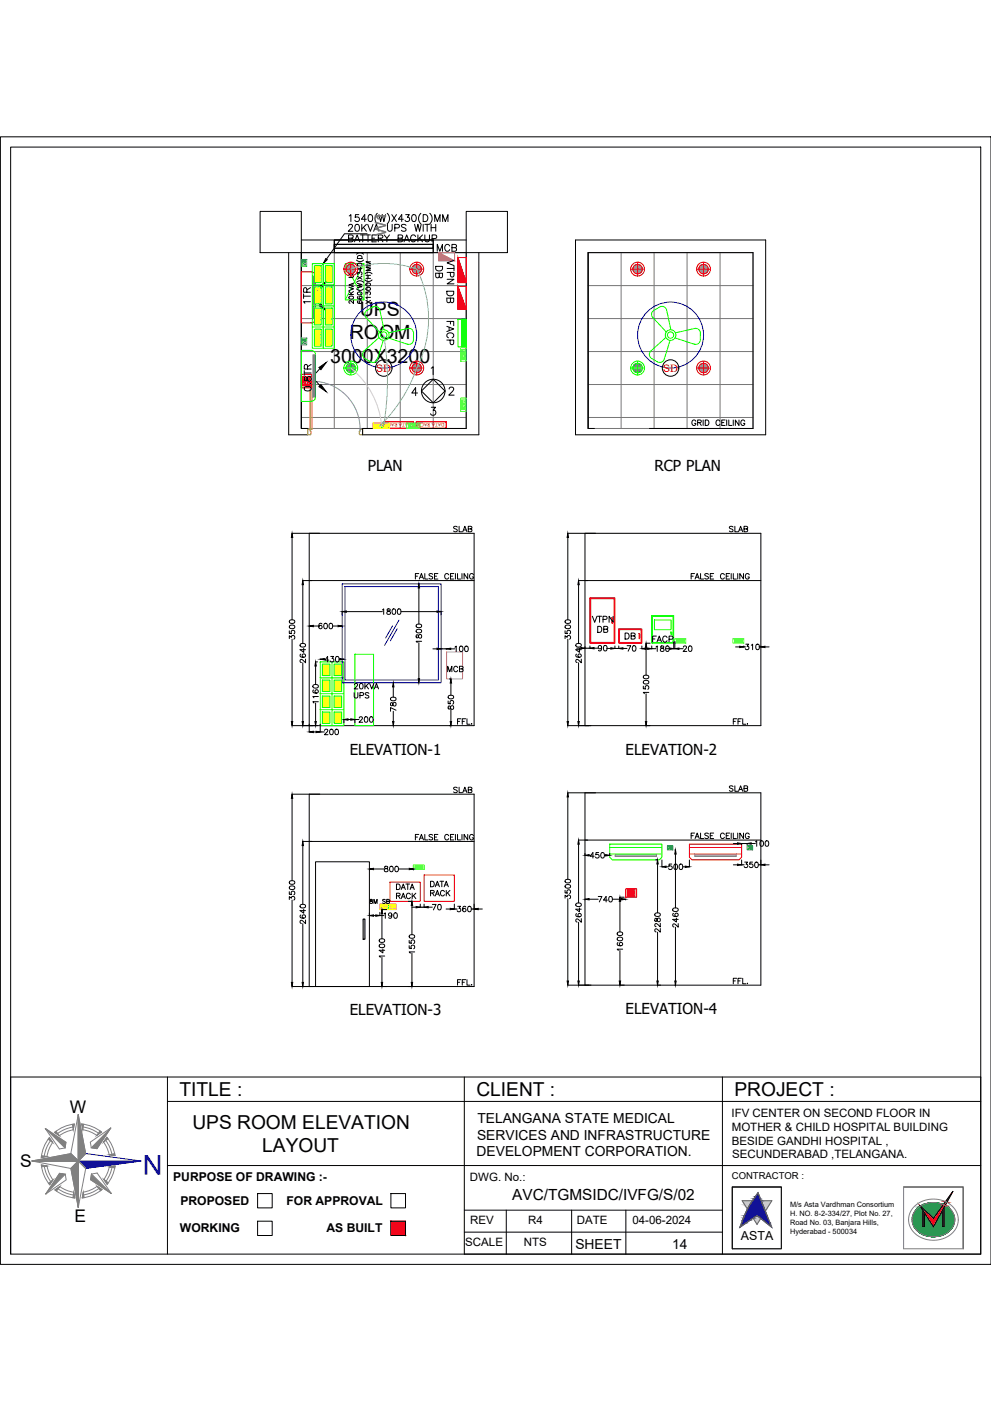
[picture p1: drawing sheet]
<svg xmlns="http://www.w3.org/2000/svg" width="420mm" height="594mm" viewBox="0 0 420 594" stroke-linecap="round" stroke-linejoin="round" font-family="sans-serif">
<defs><g id="words">
<text font-size="11.6" fill="#00f" x="68.8" y="489.9" transform="rotate(180 68.8 489.9)">N</text>
<g font-size="8.3">
<text x="152.5" y="133.9">UPS</text>
<text x="148.3" y="143.9">ROOM</text>
<text x="140" y="153.8">3000X3200</text>
</g>
<g font-size="8.1">
<text x="76.1" y="464.8">TITLE :</text>
<text x="202" y="464.8">CLIENT :</text>
<text x="311.4" y="464.8">PROJECT :</text>
<text x="81.6" y="478.6">UPS ROOM ELEVATION</text>
<text x="111.2" y="488.4">LAYOUT</text>
</g>
<g font-size="7.4">
<text x="29.6" y="471.8">W</text>
<text x="8.5" y="495.1">S</text>
<text x="31.7" y="518.3">E</text>
</g>
<g font-size="6.6">
<text x="146.8" y="99.5">20KVA UPS WITH</text>
<text x="184.5" y="107.9">MCB</text>
</g>
<text font-size="6.6" fill="#ff0" x="133" y="129.8" transform="rotate(-90 133 129.8)">1TR</text>
<text font-size="6.5" fill="#767676" x="163.7" y="100" transform="rotate(-90 163.7 100)">W1</text>
<text font-size="6.5" x="217.2" y="509">AVC/TGMSIDC/IVFG/S/02</text>
<g font-size="6.4">
<text x="155.9" y="199.6">PLAN</text>
<text x="277.5" y="199.7">RCP PLAN</text>
<text x="148.3" y="319.9">ELEVATION-1</text>
<text x="265.2" y="319.9">ELEVATION-2</text>
<text x="148.3" y="430.6">ELEVATION-3</text>
<text x="265.2" y="430">ELEVATION-4</text>
</g>
<g font-size="6.2">
<text x="146.8" y="103.7">BATTERY BACKUP</text>
<text x="193.7" y="129.5" transform="rotate(-90 193.7 129.5)">DB</text>
<text x="193.7" y="147.5" transform="rotate(-90 193.7 147.5)">FACP</text>
<text x="133" y="166.9" transform="rotate(-90 133 166.9)">0.8TR</text>
<text x="264.2" y="272.3">DB</text>
</g>
<g font-size="5.9">
<text x="202.4" y="476.2">TELANGANA STATE MEDICAL</text>
<text x="202.3" y="483.2">SERVICES AND INFRASTRUCTURE</text>
<text x="202.1" y="490.3">DEVELOPMENT CORPORATION.</text>
<text x="244" y="529.6">SHEET</text>
<text x="285" y="529.6">14</text>
</g>
<g font-size="5.7">
<text x="191.6" y="226.8">SLAB</text>
<text x="308.3" y="226.8">SLAB</text>
<text x="275.9" y="273.4">FACP</text>
<text x="189.1" y="286.1">MCB</text>
<text x="193" y="308.3">FFL.</text>
<text x="308.3" y="336.9">SLAB</text>
<text x="193" y="419.1">FFL.</text>
</g>
<g font-size="5.3">
<text x="191.6" y="337.3">SLAB</text>
<text x="292.1" y="356.7">FALSE CEILING</text>
<text x="314.1" y="525.8">ASTA</text>
</g>
<g font-size="5.2">
<text x="73.4" y="500.9">PURPOSE OF DRAWING :-</text>
<text x="76.5" y="510.9">PROPOSED</text>
<text x="121.5" y="510.9">FOR APPROVAL</text>
<text x="76.3" y="522.2">WORKING</text>
<text x="138.4" y="522.2">AS BUILT</text>
</g>
<g font-size="4.9">
<text x="310.1" y="473.6">IFV CENTER ON SECOND FLOOR IN</text>
<text x="310.2" y="479.4">MOTHER &amp; CHILD HOSPITAL BUILDING</text>
<text x="310.2" y="485.3">BESIDE GANDHI HOSPITAL ,</text>
<text x="310.4" y="491.2">SECUNDERABAD ,TELANGANA.</text>
<text x="199.3" y="500.7">DWG. No.:</text>
<text x="199.3" y="519.1">REV</text>
<text x="223.9" y="519.1">R4</text>
<text x="244.6" y="519.1">DATE</text>
<text x="268.1" y="519.1">04-06-2024</text>
<text x="197.3" y="528.4">SCALE</text>
<text x="222.1" y="528.4">NTS</text>
</g>
<g font-size="4.4" fill="#f00">
<text x="159.5" y="157.7">SD</text>
<text x="281.1" y="157.7">SD</text>
</g>
<text font-size="4.4" x="155.9" y="384.2">8M SB</text>
<text font-size="4" x="310.3" y="499.9">CONTRACTOR :</text>
<g font-size="3.1">
<text x="335" y="515.7">H. NO. 8-2-334/27, Plot No. 27,</text>
<text x="335" y="511.9">M/s Asta Vardhman Consortium</text>
<text x="335" y="519.4">Road No. 03, Banjara Hills,</text>
<text x="335" y="523.1">Hyderabad - 500034</text>
</g>
<g font-size="2.4" fill="#f00">
<text x="174.5" y="179.4" transform="rotate(180 174.5 179.4)">DATA RACK</text>
<text x="188.5" y="179.4" transform="rotate(180 188.5 179.4)">DATA RACK</text>
</g>
</g></defs>
<!-- layer: ELE-4M UPS P.SB -->
<g fill="none" stroke="#767676" stroke-width=".42">
<path d="M127.8 107.1h69.9v74.6h-69.9zM141.7 107.1v74.6M155.7 107.1v74.6M169.7 107.1v74.6M183.7 107.1v74.6M249.4 107.1h69.9v74.6h-69.9zM263.3 107.1v74.6M277.3 107.1v74.6M291.3 107.1v74.6M305.3 107.1v74.6M127.8 121.1h69.9M127.8 135.1h69.9"/>
<path d="M249.4 121.1h69.9M249.4 135.1h69.9M127.8 149.1h69.9M249.4 149.1h69.9M127.8 163.1h69.9M127.8 177h69.9M249.4 163.1h69.9M249.4 177h69.9"/>
</g>
<!-- layer: TEXT -->
<path d="M138.1 109.7l.6 .4-1.6 1.7z" fill="#000" stroke="#000" stroke-width=".42"/>
<g fill="none" stroke="#000" stroke-width=".42">
<path d="M148.1 91.6l.7-.6v2.9M152.1 91h-1.4l-.1 1.3a1.04 1.04 0 0 1 1.5-.1 1.04 1.04 0 0 1-.1 1.6 1.04 1.04 0 0 1-1.6-.4M155.3 93h-2.1l1.4-2v2.9M155.6 99.1h-9.6l-7.6 10.8M156.5 91.1a.96 .96 0 0 1 1.4 .5l.1 .7a1.27 1.27 0 0 1-1.1 1.6 1.87 1.87 0 0 1-.4-2.8zM160 90.4a3 3 0 0 0 0 4.5M160.7 91l.7 2.9 .7-2.9 .7 2.9 .7-2.9M164.2 90.4a3 3 0 0 1 0 4.5M166.1 91l2 2.9M168.1 91l-2 2.9M171 93h-2.1l1.4-2v2.9M172 91h1.5l-.8 1.1a.98 .98 0 0 1 .7 1.6 .98 .98 0 0 1-1.7-.3"/>
<path d="M174.9 91.1a.96 .96 0 0 1 1.4 .5l.2 .7a1.27 1.27 0 0 1-1.1 1.6 1.88 1.88 0 0 1-.5-2.8zM178.4 90.4a3 3 0 0 0 0 4.5M179.4 91h1a1.57 1.57 0 0 1 1 1.5 1.57 1.57 0 0 1-1 1.4h-1zM182.2 90.4a3 3 0 0 1 0 4.5M184.3 93.9v-2.9l1.1 2.9 1.2-2.9v2.9M187.7 93.9v-2.9l1.1 2.9 1.1-2.9v2.9"/>
</g>
<!-- layer: ELE- DBS -->
<g fill="none" stroke="#0f0" stroke-width=".42">
<path d="M132.4 111.8h4.7v35.9h-4.7zM133.3 112.7h2.9v7.2h-2.9zM137.1 111.8h4.6v35.9h-4.6zM137.9 112.7h2.9v7.2h-2.9zM146.4 111.8h7.9v15.4h-7.9zM146.4 111.8l7.9 15.4M154.3 111.8l-7.9 15.4M132.4 129.7h9.3M132.4 120.8h9.3M132.4 138.7h9.3M133.3 130.6h2.9v7.2h-2.9zM133.3 121.6h2.9v7.2h-2.9z"/>
<path d="M133.3 139.6h2.9v7.2h-2.9zM137.9 130.6h2.9v7.2h-2.9zM137.9 121.6h2.9v7.2h-2.9zM137.9 139.6h2.9v7.2h-2.9zM136.7 281.6h3.2v4.9h-3.2zM136.7 288.4h3.2v4.8h-3.2zM136.7 295.1h3.2v4.9h-3.2zM141.7 281.6h3.2v4.9h-3.2zM141.7 288.4h3.2v4.8h-3.2zM141.7 295.1h3.2v4.9h-3.2zM136.7 301.9h3.2v4.8h-3.2zM141.7 301.9h3.2v4.8h-3.2z"/>
</g>
<!-- layer: ELE. DB -->
<g fill="none" stroke="#000" stroke-width=".42">
<path d="M147.9 116.4h1.4l.6 .5-.3 .7-1.7 .1M148.2 112.5l-.3 .5 .3 .8 .5-.2 .4-1 .5-.1 .3 .5-.3 .8M148.9 115.6v-1.1l-.8-.1-.2 1.2h2M151.2 119.7a2 2 0 0 1 2.9 0M151.2 110.3a1.99 1.99 0 0 0 2.9 0M151.2 107.8a1.99 1.99 0 0 1 2.9 0M151.5 116.4v-1l.8 .5a.65 .65 0 0 1 1-.5 .65 .65 0 0 1-.2 1.2M151.5 117.1l2 1.3M151.6 111.9a.97 .97 0 0 1 1.2-.4 .97 .97 0 0 1 .6 1.1 .97 .97 0 0 1-1.2 .4 .97 .97 0 0 1-.6-1.1zM151.6 108.7a1.08 1.08 0 0 1 1.9 .3v.6h-2zM152.8 113.3v1.4l-1.3-.9h2M153.5 117.1l-2 1.3"/>
<path d="M154.8 118.7a2 2 0 0 0 2.9 0M154.8 116.1a2 2 0 0 1 2.9 0M155.1 118.1h2M155.1 116.8h2M156.1 116.8v1.3M157.1 113.2h-2l2 .8-2 .7h2M157.1 111h-2l2 .8-2 .7h2M147.9 121.7l2 .8-2 .7M147.9 124.9h2M147.9 123.6l1.3 1.3M148 125.8a.97 .97 0 0 1 1.2-.4 .97 .97 0 0 1 .6 1.2 .97 .97 0 0 1-1.2 .3 .97 .97 0 0 1-.6-1.1zM149.2 120.4v.9"/>
<path d="M149.9 127.4v1.3l-1.6-1.2-.4 .7 .5 .4M149.9 120.1l-2 .7 2 .8M149.9 123.6l-1.1 .8M151.2 122.5a2 2 0 0 0 2.9 0M151.5 120.2l2 .4-2 .5 2 .5-2 .4M151.6 124.1a.97 .97 0 0 1 1.2-.4 .97 .97 0 0 1 .6 1.1 .97 .97 0 0 1-1.2 .4 .97 .97 0 0 1-.6-1.1zM151.8 127.6l-.2 .1a.88 .88 0 0 0 .9 1 .88 .88 0 0 0 .9-.9 .6 .6 0 0 0-1 0 .6 .6 0 0 0 .4 .9M151.8 125.7l-.2 .1a.88 .88 0 0 0 .9 1 .88 .88 0 0 0 .9-.9 .6 .6 0 0 0-1 0 .6 .6 0 0 0 .4 .9M155.1 124.8v-1l.8 .5a.65 .65 0 0 1 1-.4 .65 .65 0 0 1-.2 1.1M155.1 127.4l2 1.3M155.2 122.1a.97 .97 0 0 1 1.2-.4 .97 .97 0 0 1 .6 1.2 .97 .97 0 0 1-1.2 .3 .97 .97 0 0 1-.6-1.1zM155.2 120.3a.97 .97 0 0 1 1.2-.4 .97 .97 0 0 1 .6 1.1 .97 .97 0 0 1-1.2 .4 .97 .97 0 0 1-.6-1.1z"/>
<path d="M157.1 126.1h-2l.4 .5M157.1 127.4l-2 1.3"/>
</g>
<!-- layer: DATA RACK -->
<path d="M162.5 178.8h12.8v2.9h-12.8zM162.6 178.9h12.5v2.6h-12.5zM176.5 178.8h12.8v2.9h-12.8zM176.6 178.9h12.5v2.6h-12.5z" fill="none" stroke="#f00" stroke-width=".42"/>
<!-- layer: WALL -->
<path d="M122.4 107.1v77.3h8v-2.7h-2.6v-74.6h69.9v74.6h-44v2.7h49.3v-77.3M127.8 101.8h69.9M244 101.8h80.6v82.6h-80.6zM252 181.7h-2.6v-74.6h69.9v74.6h-44" fill="none" stroke="#000" stroke-width=".42"/>
<!-- layer: DOOR -->
<path d="M131.5 161.6v20.4h.8v-20.4M130.4 182h1.1v.9h.3l-.2 1.4-1.2 .1zM131.5 184.3v.1M152.7 184.3l-.4-.3v-1.1h.4v-.9h1v2.4h-1M152.7 184.3v.1" fill="none" stroke="#b88a00" stroke-width=".42"/>
<path d="M132.3 161.6a20.4 20.4 0 0 1 20.4 21.2" fill="none" stroke="#5ca1b8" stroke-width=".42"/>
<!-- layer: Window -->
<path d="M141.7 103.6h42v1.7h-42zM141.7 101.8h42v5.3h-42z" fill="none" stroke="#000" stroke-width=".42"/>
<!-- layer: COL -->
<path d="M110.3 89.6h17.5v17.5h-17.5zM197.7 89.6h17.4v17.5h-17.4z" fill="none" stroke="#000" stroke-width=".42"/>
<!-- layer: M HVAC HIGH WALL UNIT -->
<path d="M127.8 148.6h4.6l.8 .5 .5 .8 .1 18.5-.3 .9-1.1 .9h-4.6z" fill="none" stroke="#0f0" stroke-width=".42"/>
<path d="M132.7 117.1v18M132.9 117.1v18M133.2 117.1v18M133.4 117.1v18M133.6 117.1v18M132.7 150.4v18M132.9 150.4v18M133.2 150.4v18M133.4 150.4v18M133.6 150.4v18" fill="none" stroke="#808080" stroke-width=".42"/>
<path d="M135.2 121.5l3.1-2.1-2.2 3zM136.1 128.8l2.2 3-3.1-2.2zM135.2 155.9l3.1-2.2-2.2 3zM136.1 163.1l2.2 3-3.1-2.1z" fill="#000" stroke="#000" stroke-width=".42"/>
<path d="M134 127.4l1.6 1.8M135.6 122l-1.6 1.8M135.6 156.3l-1.6 1.8M134 161.7l1.6 1.8" fill="none" stroke="#000" stroke-width=".42"/>
<path d="M133.8 135.1l-.3 .9-1.1 .9h-4.6v-21.6h4.6l.8 .5 .5 .8 .1 18.5" fill="none" stroke="#f00" stroke-width=".42"/>
<!-- layer: ELE-6A AC SOCKET -->
<g fill="none" stroke="#00ceb6" stroke-width=".42">
<path d="M127.8 110h2.3v2.9h-2.3zM128.2 110.5h1.5v2h-1.5zM128.2 111h1.5M128.2 111.1h1.5M128.3 110.6v.4h1.2v-.4M128.5 111.7l.2 .1zM129.3 112.2h.1M129.2 111.4l.1 .1zM129.5 110.6v.4M127.8 143.3h2.3v2.9h-2.3zM128.2 144.3h1.5M128.2 143.8h1.5v2h-1.5z"/>
<path d="M128.2 144.4h1.5M128.3 143.9v.4h1.2v-.4M128.5 145l.2 .1zM129.2 144.7l.1 .1zM129.3 145.5h.1M129.5 143.9v.4M283 358.6h2.3v1.8h-2.3zM283.3 358.9h1.6v1.2h-1.6zM283.6 359.8h.1M283.9 359.2h.1M284.1 359.7h.1M284.4 358.9v1.2"/>
<path d="M284.5 358.9v1.2M284.5 359.9h.4M284.5 359h.4M316.8 358.6h2.3v1.8h-2.3zM317.1 358.9h1.6v1.2h-1.6zM317.4 359.8h.1M317.6 359.2h.1M317.6 359.3h.1M317.9 359.7h.1M318.2 358.9v1.2M318.3 358.9v1.2M318.3 359h.3v.9h-.3"/>
</g>
<!-- layer: ELE.DB -->
<path d="M186 107.1l6.8 3.5h-6.8z" fill="#f0f" stroke="#f0f" stroke-width=".42"/>
<path d="M186 107.1h6.8v3.5h-6.8zM186 107.1l6.8 3.5" fill="none" stroke="#f0f" stroke-width=".42"/>
<g fill="#f00" stroke="#f00" stroke-width=".42">
<path d="M194.2 109.2l3.5 10.6h-3.5z"/>
<path d="M194.2 121.5l3.5 9.7h-3.5z"/>
</g>
<path d="M194.2 109.2h3.5v10.6h-3.5zM194.2 109.2l3.5 10.6M194.2 121.5h3.5v9.7h-3.5zM194.2 121.5l3.5 9.7" fill="none" stroke="#f00" stroke-width=".42"/>
<!-- layer: FA-FIRE ALARM CONTROL PANEL -->
<g fill="none" stroke="#0f0" stroke-width=".42">
<path d="M194.2 135.4h3.5v11.7h-3.5zM195.9 135.4l1.8 1.8M195.9 135.5l1.8 1.7M195.9 135.5l1.8 1.8M195.9 135.6l1.8 1.8-1.8-1.8M195.9 135.7l1.8 1.7M195.9 135.7l1.8 1.8M195.9 135.8l1.8 1.7M195.9 135.8l1.8 1.8M195.9 135.9l1.8 1.7M195.9 135.9l1.8 1.8-1.8-1.7M195.9 135.9l1.8 1.8-1.8-1.8"/>
<path d="M195.9 136l1.8 1.8M195.9 136l1.8 1.8-1.8-1.8M195.9 136.1l1.8 1.7-1.8-1.7M195.9 136.1l1.8 1.7M195.9 136.1l1.8 1.8M195.9 136.2l1.8 1.7M195.9 136.2l1.8 1.8-1.8-1.7M195.9 136.3l1.8 1.8M195.9 136.4l1.8 1.7M195.9 136.4l1.8 1.8-1.8-1.8M195.9 136.4l1.8 1.8M195.9 136.5l1.8 1.7"/>
<path d="M195.9 136.5l1.8 1.7-1.8-1.7M195.9 136.5l1.8 1.8M195.9 136.5l1.8 1.8-1.8-1.8M195.9 136.6l1.8 1.7M195.9 136.6l1.8 1.7-1.8-1.7M195.9 136.6l1.8 1.8-1.8-1.8M195.9 136.7l1.8 1.7-1.8-1.7M195.9 136.7l1.8 1.8-1.8-1.8M195.9 136.8l1.8 1.7M195.9 136.9l1.8 1.7M195.9 137l1.8 1.7-1.8-1.7M195.9 137l1.8 1.8-1.8-1.8"/>
<path d="M195.9 137.1l1.8 1.7-1.8-1.7M195.9 137.1l1.8 1.7M195.9 137.1l1.8 1.8M195.9 137.1l1.8 1.8-1.8-1.8M195.9 137.2l1.8 1.7-1.8-1.7M195.9 137.2l1.8 1.7M195.9 137.2l1.8 1.8-1.8-1.8M195.9 137.2l1.8 1.8M195.9 137.3l1.8 1.7M195.9 137.3l1.8 1.7-1.8-1.7M195.9 137.3l1.8 1.8-1.8-1.8M195.9 137.3l1.8 1.8"/>
<path d="M195.9 137.4l1.8 1.8-1.8-1.8M195.9 137.4l1.8 1.7-1.8-1.7M195.9 137.5l1.8 1.7-1.8-1.7M195.9 137.5l1.8 1.8M195.9 137.5l1.8 1.8-1.8-1.8M195.9 137.6l1.8 1.7M195.9 137.6l1.8 1.7-1.8-1.7M195.9 137.6l1.8 1.8-1.8-1.8M195.9 137.7l1.8 1.7M195.9 137.7l1.8 1.8-1.8-1.7M195.9 137.7l1.8 1.8-1.8-1.8M195.9 137.8l1.8 1.7-1.8-1.7"/>
<path d="M195.9 137.8l1.8 1.8M195.9 137.8l1.8 1.8-1.8-1.8M195.9 137.9l1.8 1.7-1.8-1.7M195.9 137.9l1.8 1.7M195.9 137.9l1.8 1.8M195.9 137.9l1.8 1.8-1.8-1.8M195.9 138l1.8 1.7M195.9 138l1.8 1.7-1.8-1.7M195.9 138l1.8 1.8-1.8-1.8M195.9 138.1l1.8 1.7-1.8-1.7M195.9 138.1l1.8 1.8-1.8-1.8M195.9 138.2l1.8 1.7-1.8-1.7"/>
<path d="M195.9 138.2l1.8 1.8M195.9 138.3l1.8 1.7-1.8-1.7M195.9 138.3l1.8 1.7M195.9 138.3l1.8 1.8-1.8-1.8M195.9 138.3l1.8 1.8M195.9 138.4l1.8 1.7M195.9 138.4l1.8 1.7-1.8-1.7M195.9 138.4l1.8 1.8-1.8-1.8M195.9 138.5l1.8 1.7-1.8-1.7M195.9 138.5l1.8 1.8-1.8-1.8M195.9 138.6l1.8 1.7-1.8-1.7M195.9 138.6l1.8 1.8-1.8-1.8"/>
<path d="M195.9 138.7l1.8 1.7-1.8-1.7M195.9 138.8l1.8 1.7-1.8-1.7M195.9 138.8l1.8 1.8-1.8-1.8M195.9 138.7l1.8 1.9-1.8-1.8M195.9 138.9l1.8 1.7-1.8-1.7M195.9 138.9l1.8 1.8-1.8-1.8M195.9 139l1.8 1.7M195.9 139l1.8 1.7-1.8-1.7M195.9 139l1.8 1.8-1.8-1.8M195.9 139l1.8 1.8M195.9 139.1l1.8 1.7-1.8-1.7M195.9 139.1l1.8 1.8-1.8-1.8"/>
<path d="M195.9 139.2l1.8 1.7-1.8-1.7M195.9 139.2l1.8 1.8-1.8-1.8M195.9 139.3l1.8 1.7-1.8-1.7M195.9 139.3l1.8 1.8-1.8-1.8M195.9 139.4l1.8 1.7-1.8-1.7M195.9 139.4l1.8 1.8-1.8-1.8M195.9 139.5l1.8 1.7-1.8-1.7M195.9 139.5l1.8 1.8M195.9 139.6l1.8 1.7-1.8-1.7M195.9 139.6l1.8 1.8-1.8-1.8M195.9 139.7l1.8 1.7-1.8-1.7M195.9 139.8l1.8 1.7-1.8-1.7"/>
<path d="M195.9 139.8l1.8 1.8-1.8-1.8M195.9 139.9l1.8 1.7-1.8-1.7M195.9 139.9l1.8 1.8-1.8-1.8M195.9 140l1.8 1.7-1.8-1.7M195.9 139.9l1.8 2-1.8-1.8M195.9 135.4l1.8 1.9M195.9 135.6l1.8 1.8M195.9 135.7l1.8 1.9M195.9 135.9l1.8 1.9M195.9 136l1.8 1.9M195.9 136.2l1.8 1.9M195.9 136.3l1.8 1.9"/>
<path d="M195.9 136.5l1.8 1.9M195.9 136.6l1.8 1.9M195.9 136.8l1.8 1.9M195.9 136.9l1.8 1.9M195.9 137.1l1.8 1.9M195.9 137.2l1.8 1.9M195.9 137.4l1.8 1.8M195.9 137.5l1.8 1.9M195.9 137.7l1.8 1.8M195.9 137.8l1.8 1.9M195.9 138l1.8 1.8M195.9 138.1l1.8 1.9"/>
<path d="M195.9 138.3l1.8 1.9M195.9 138.4l1.8 1.9M195.9 138.6l1.8 1.8M195.9 138.9l1.8 1.9M195.9 139l1.8 1.9M195.9 139.2l1.8 1.8M195.9 139.3l1.8 1.9M195.9 139.6l1.8 1.9M195.9 139.8l1.8 1.8M195.9 135.4l1.8 1.8-1.8-1.8M195.9 135.4l1.8 1.7M196 135.4l1.7 1.7-1.7-1.7"/>
<path d="M196 135.4l1.7 1.7M196.1 135.4l1.6 1.6-1.6-1.6M196.1 135.4l1.6 1.6M196.1 135.4l1.6 1.5-1.6-1.5M196.2 135.4l1.5 1.5-1.5-1.5M196.2 135.4l1.5 1.4M196.3 135.4l1.4 1.4-1.4-1.4M196.3 135.4l1.4 1.4M196.3 135.4l1.4 1.3-1.3-1.3M196.4 135.4l1.3 1.3-1.3-1.3M196.4 135.4l1.3 1.3M196.5 135.4l1.2 1.2-1.2-1.2"/>
<path d="M196.5 135.4l1.2 1.2M196.5 135.4l1.2 1.1M196.6 135.4l1.1 1.1-1.1-1.1M196.7 135.4l1 1-1-1M196.7 135.4l1 1M196.8 135.4l.9 .9-.9-.9M196.8 135.4l.9 .9M196.9 135.4l.8 .8-.8-.8M196.9 135.4l.8 .8M197 135.4l.7 .7-.7-.7M197 135.4l.7 .7M197.1 135.4l.6 .6-.6-.6"/>
<path d="M197.1 135.4l.6 .5-.5-.5M197.2 135.4l.5 .5M197.2 135.4l.5 .5-.5-.5M197.2 135.4l.5 .4-.5-.4M197.3 135.4l.4 .4-.4-.4M197.3 135.4l.4 .4M197.4 135.4l.3 .3-.3-.3M197.5 135.4l.2 .2M197.5 135.4l.2 .2-.2-.2M197.5 135.4h.1M197.6 135.4h.1M197.6 135.4l.1 .1"/>
<path d="M197.7 135.5h.1M197.7 135.6h.1M197.7 135.6l-.2-.2 .2 .2M197.7 135.7l-.3-.3 .3 .3M197.7 135.7l-.4-.3 .4 .3M197.7 135.8l-.4-.4 .4 .4M197.7 135.9l-.5-.5 .5 .5M197.7 135.9l-.6-.5 .6 .6M197.7 136l-.6-.6 .6 .6M197.7 136.1l-.7-.7 .7 .7M197.7 136.2l-.8-.8 .8 .8M197.7 136.3l-.9-.9 .9 .9"/>
<path d="M197.7 136.4l-1-1 1 1M197.7 136.5l-1.1-1.1 1.1 1.1M197.7 136.6l-1.2-1.2 1.2 1.2M197.7 136.7l-1.3-1.3 1.3 1.3M197.7 136.7l-1.4-1.3 1.4 1.4M197.7 136.8l-1.4-1.4 1.4 1.4M197.7 136.9l-1.5-1.5 1.5 1.5M197.7 137l-1.6-1.6 1.6 1.6M197.7 137.1l-1.7-1.7 1.7 1.7M197.7 137.2l-1.8-1.8 1.8 1.8M197.7 138.5l-1.8-1.7 1.8 1.8M195.9 140l1.8 1.8-1.8-1.8"/>
<path d="M195.9 140.1l1.8 1.7-1.8-1.7M195.9 140.1l1.8 1.8-1.8-1.8M195.9 140.2l1.8 1.7M195.9 140.2l1.8 1.8-1.8-1.8M195.9 140.3l1.8 1.7-1.8-1.7M195.9 140.3l1.8 1.8-1.8-1.8M195.9 140.4l1.8 1.7-1.8-1.7M195.9 140.4l1.8 1.8-1.8-1.8M195.9 140.5l1.8 1.7-1.8-1.7M195.9 140.6l1.8 1.7-1.8-1.7M195.9 140.5l1.8 1.9-1.8-1.8M195.9 140.6l1.8 1.8-1.8-1.8"/>
<path d="M195.9 140.7l1.8 1.7-1.8-1.7M195.9 140.7l1.8 1.7M195.9 140.7l1.8 1.8-1.8-1.8M195.9 140.7l1.8 1.8M195.9 140.8l1.8 1.7M195.9 140.8l1.8 1.7-1.8-1.7M195.9 140.8l1.8 1.8-1.8-1.8M195.9 140.8l1.8 1.8M195.9 140.8l1.8 1.8-1.8-1.7M195.9 140.9l1.8 1.7-1.8-1.7M195.9 140.9l1.8 1.8-1.8-1.8M195.9 141l1.8 1.7-1.8-1.7"/>
<path d="M195.9 141l1.8 1.8-1.8-1.8M195.9 141.1l1.8 1.7-1.8-1.7M195.9 141.1l1.8 1.8-1.8-1.8M195.9 141l1.8 1.9-1.8-1.7M195.9 141.2l1.8 1.7M195.9 141.2l1.8 1.8-1.8-1.8M195.9 141.3l1.8 1.7M195.9 141.3l1.8 1.8-1.8-1.8M195.9 141.3l1.8 1.8M195.9 141.4l1.8 1.7-1.8-1.7M195.9 141.4l1.8 1.8-1.8-1.7M195.9 141.4l1.8 1.8-1.8-1.8"/>
<path d="M195.9 141.5l1.8 1.7-1.8-1.7M195.9 141.5l1.8 1.8-1.8-1.8M195.9 141.4l1.8 1.9-1.8-1.8M195.9 141.6l1.8 1.7-1.8-1.7M195.9 141.6l1.8 1.8-1.8-1.8M195.9 141.7l1.8 1.7-1.8-1.7M195.9 141.6l1.8 1.8-1.8-1.7M195.9 141.7l1.8 1.8-1.8-1.7M195.9 141.8l1.8 1.7-1.8-1.7M195.9 141.8l1.8 1.8-1.8-1.8M195.9 141.8l1.8 1.8M195.9 141.9l1.8 1.7"/>
<path d="M195.9 141.9l1.8 1.7-1.8-1.7M195.9 141.9l1.8 1.8-1.8-1.8M195.9 142l1.8 1.7M195.9 142l1.8 1.8-1.8-1.8M195.9 142.1l1.8 1.7M195.9 142.1l1.8 1.7-1.8-1.7M195.9 142.1l1.8 1.8M195.9 142.2l1.8 1.7-1.8-1.7M195.9 142.2l1.8 1.7M195.9 142.3l1.8 1.7-1.8-1.7M195.9 142.3l1.8 1.7M195.9 142.3l1.8 1.8"/>
<path d="M195.9 142.3l1.8 1.8-1.8-1.8M195.9 142.4l1.8 1.7-1.8-1.7M195.9 142.4l1.8 1.7M195.9 142.4l1.8 1.8M195.9 142.4l1.8 1.8-1.8-1.8M195.9 142.5l1.8 1.7M195.9 142.5l1.8 1.7-1.8-1.7M195.9 142.5l1.8 1.8-1.8-1.8M195.9 142.6l1.8 1.7M195.9 142.6l1.8 1.7-1.8-1.7M195.9 142.6l1.8 1.8-1.8-1.8M195.9 142.6l1.8 1.8"/>
<path d="M195.9 142.7l1.8 1.7M195.9 142.7l1.8 1.7-1.8-1.7M195.9 142.7l1.8 1.8M195.9 142.8l1.8 1.7M195.9 142.8l1.8 1.8-1.8-1.8M195.9 142.9l1.8 1.7M195.9 142.9l1.8 1.8-1.8-1.8M195.9 143l1.8 1.7M195.9 143l1.8 1.8-1.8-1.8M195.9 143.1l1.8 1.7-1.8-1.7M195.9 143.1l1.8 1.7M195.9 143.1l1.8 1.8"/>
<path d="M195.9 143.1l1.8 1.8-1.8-1.8M195.9 143.2l1.8 1.7-1.8-1.7M195.9 143.2l1.8 1.9M195.9 143.4l1.8 1.7M195.9 143.4l1.8 1.8M195.9 143.5l1.8 1.7M195.9 143.5l1.8 1.8M195.9 143.5l1.8 1.8-1.8-1.7M195.9 143.6l1.8 1.8-1.8-1.8M195.9 143.7l1.8 1.7M195.9 143.7l1.8 1.8-1.8-1.8M195.9 143.8l1.8 1.7"/>
<path d="M195.9 143.8l1.8 1.8M195.9 143.9l1.8 1.7M195.9 143.9l1.8 1.9M195.9 144.1l1.8 1.8M195.9 144.2l1.8 1.7M195.9 144.3l1.8 1.7M195.9 144.3l1.8 1.8-1.8-1.8M195.9 144.4l1.8 1.7M195.9 144.5l1.8 1.8M195.9 144.6l1.8 1.7M195.9 144.6l1.8 1.8M195.9 144.7l1.8 1.8"/>
<path d="M195.9 144.8l1.8 1.8M195.9 144.9l1.8 1.7-1.8-1.7M195.9 144.9l1.8 1.8M195.9 145l1.8 1.7M195.9 145l1.8 1.8-1.8-1.7M195.9 145.1l1.8 1.8M195.9 145.3l1.8 1.7M195.9 145.3l1.8 1.8M195.9 145.3l1.8 1.8zM195.9 145.4l1.7 1.7zM195.9 145.6l1.5 1.5M195.9 145.6l1.4 1.5-1.4-1.4"/>
<path d="M195.9 145.7l1.4 1.4-1.4-1.4M195.9 145.7l1.4 1.4M195.9 145.8l1.3 1.3M195.9 145.9l1.2 1.2M195.9 146l1.1 1.1M195.9 146.1l1 1M195.9 146.2l.8 .9M195.9 146.3l.8 .8-.8-.8M195.9 146.4l.7 .7M195.9 146.5l.6 .6M195.9 146.5l.4 .6M195.9 146.7l.4 .4"/>
<path d="M195.9 146.7l.3 .4M195.9 146.8l.3 .3zM195.9 146.9l.2 .2zM195.9 147l.1 .1M195.9 147h.1M195.9 140.1l1.8 1.8M195.9 140.2l1.8 1.9M195.9 140.4l1.8 1.8M195.9 141.1l1.8 1.9M195.9 141.7l1.8 1.9M195.9 141.9l1.8 1.8M195.9 142l1.8 1.9"/>
<path d="M195.9 142.2l1.8 1.8M195.9 142.3l1.8 1.9M195.9 142.4l1.8 1.9M195.9 142.6l1.8 1.9M195.9 142.8l1.8 1.8M195.9 142.9l1.8 1.9M195.9 143l1.8 1.9M195.9 143.5l1.8 1.9M195.9 143.7l1.8 1.8M195.9 143.8l1.8 1.9M195.9 144l1.8 1.8M195.9 144.1l1.8 1.9"/>
<path d="M195.9 144.2l1.8 1.9M195.9 144.4l1.8 1.9M195.9 144.7l1.8 1.9M195.9 144.8l1.8 1.9M195.9 145l1.8 1.9M195.9 145.1l1.8 1.9M195.9 146l1 1.1M195.9 146.2l.9 .9M195.9 146.3l.7 .8M195.9 146.6l.4 .5M195.9 147.1h.1M196 147.1h.1"/>
<path d="M196.6 147.1l-.7-.8 .7 .8M197 147.1l-1.1-1.2 1.2 1.2M197.3 147.1l-1.4-1.4 1.4 1.4M197.4 147.1l-1.5-1.6 1.6 1.6M197.7 146.2l-1.8-1.8 1.8 1.8M197.7 146.6l-1.8-1.7 1.8 1.7M197.7 146.7l-1.8-1.8 1.8 1.8M197.7 146.9l-1.8-1.7 1.8 1.8"/>
</g>
<g fill="#0f0" stroke="#0f0" stroke-width=".42">
<path d="M195.8 135.4l.3 11.7v-11.7zM195.8 135.4l.3 11.7h-.3z"/>
<circle cx="195.9" cy="147.1" r=".12"/>
</g>
<!-- layer: ELE. 2N0S OF 6-16 UPS SOCKETS -->
<g fill="none" stroke="#6edd00" stroke-width=".42">
<path d="M195.3 147.4h2.4v5.7h-2.4zM195.7 148.3h1.5v4h-1.5zM195.7 150.3h1.5M195.7 150.2h1.5M195.7 149.7h1.5M195.7 149.6h1.5M195.7 151.7h1.5M195.9 151.8v.4h1.2v-.4M195.9 149.8v.4M196 149.8v.4M196 151.8v.4M196.1 149.2l.2 .2z"/>
<path d="M196.1 151.2l.2 .2zM196.2 148.7h.1M196.2 150.7h.1M196.7 148.9l.3 .1zM196.7 150.9l.3 .1zM197.1 149.8v.4M172.4 179.4h5.7v2.3h-5.7zM173.3 179.8h3.9v1.5h-3.9zM173.3 179.9h.4v1.2h-.4M173.8 179.8v1.5M175.2 179.8v1.5M175.3 179.8v1.5"/>
<path d="M175.3 179.9h.5v1.2h-.5M175.8 179.8v1.5M195.3 168.7h2.4v5.8h-2.4zM195.7 169.6h1.5v4h-1.5zM195.7 171.6h1.5M195.7 171h1.5M195.7 170.9h1.5M195.7 173h1.5M195.7 173.1h1.5M195.9 171.1v.4h1.2v-.4M195.9 173.1v.4h1.2v-.4M196 171.1v.4"/>
<path d="M196 173.1v.4M196.1 170.5l.2 .2zM196.1 172.6l.2 .1zM196.2 170h.1M196.2 172h.1M196.7 170.2l.3 .1zM196.7 172.3h.3zM174.2 180.1h.1M174.5 180.7v.3zM174.8 180.1l.2 .2zM176.2 180.1h.1M176.5 180.7l.1 .3z"/>
<path d="M176.8 180.1l.2 .2zM286.1 270.8h4.7v1.9h-4.7zM288.5 271.2h1.6v1.2h-1.6zM288.8 272h.1M289 271.4v.2zM289.3 272.1h.1M289.6 271.2v1.2M289.7 271.3h.3v1h-.3M289.7 272.2h.3M310.7 270.8h4.7v1.9h-4.7zM311.4 271.2h3.2v1.2h-3.2zM311.7 272h.1"/>
<path d="M311.9 271.4l.1 .2zM312.3 272.1h.1M312.5 271.2v1.2M312.6 271.2v1.2M312.6 271.3h.4M312.6 272.2h.4M312.6 272.3h.4M313 271.2v1.2M313.1 271.2v1.2M313.4 272h.1M313.6 271.4v.2zM313.9 272.1h.1"/>
<path d="M314.1 271.2v1.2M314.3 271.3h.3v1h-.3zM314.3 272.2h.3M175.3 366.8h4.6v1.9h-4.6zM176 367.1h3.2v1.3h-3.2zM176.2 368.1h.1M176.3 368h-.1M176.5 367.5h.1M176.8 368h.1M177.1 367.1v1.3M177.2 367.3h.3M177.2 368.2h.3"/>
<path d="M177.6 367.1v1.3M177.9 368h.1M178.1 367.5h.1M178.5 368h.1M178.7 367.1v1.3M178.8 367.1v1.3M178.8 367.3h.4v.9h-.4"/>
</g>
<!-- layer: ELE-6M RAW P.SB -->
<path d="M161.5 180h.6v1.2h-.6z" fill="none" stroke="#0f0" stroke-width=".42"/>
<!-- layer: ELE-4M RAW P.SB -->
<g fill="none" stroke="#ffbf00" stroke-width=".42">
<path d="M158.2 179.4h6.9v2.3h-6.9zM158.6 180h1.1v1.2h-1.1zM159.9 180h.6v1.2h-.6zM160.7 180h.6v1.2h-.6zM162.3 180h.6v1.2h-.6zM163.2 180h1.4v1.2h-1.4zM158.9 180.3h.1M159.1 180.8l.1 .2zM159.4 180.4h.1M163.7 180.5l.2 .1M163.9 180.7l-.1 .1M163.9 180.7v.2"/>
<path d="M164.1 180.5v.1"/>
<circle cx="163.9" cy="180.6" r=".04"/>
<circle cx="163.9" cy="180.6" r=".45"/>
</g>
<!-- layer: ELE-1200MM CEILINGFAN -->
<g fill="none" stroke="#0f0" stroke-width=".42">
<path d="M162.8 139.8l-1.8-8.3a1.95 1.95 0 0 0-2.8-1.3l-2.6 1.4a1.96 1.96 0 0 0-.4 3l5.7 6.2M284.4 139.8l-1.8-8.3a1.95 1.95 0 0 0-2.8-1.3l-2.6 1.4a1.96 1.96 0 0 0-.4 3l5.7 6.2M160.7 143.1l-6.4 5.7a1.96 1.96 0 0 0 .4 3.2l2.5 1.4a1.96 1.96 0 0 0 2.8-1.1l2.5-8M164.8 141.1l8.1-1.8a1.96 1.96 0 0 1 2.4 1.9v2.9a1.96 1.96 0 0 1-2.6 1.8l-8.1-2.6M282.3 143.1l-6.4 5.7a1.96 1.96 0 0 0 .4 3.2l2.5 1.4a1.96 1.96 0 0 0 2.8-1.1l2.5-8M286.4 141.1l8.1-1.8a1.96 1.96 0 0 1 2.4 1.9v2.9a1.96 1.96 0 0 1-2.6 1.8l-8.1-2.6"/>
<circle cx="162.7" cy="142.1" r="1.34"/>
<circle cx="162.7" cy="142.1" r="2.25"/>
<circle cx="284.3" cy="142.1" r="1.34"/>
<circle cx="284.3" cy="142.1" r="2.25"/>
</g>
<g fill="none" stroke="#00f" stroke-width=".42">
<circle cx="162.7" cy="142.1" r="14"/>
<circle cx="284.3" cy="142.1" r="14"/>
</g>
<!-- layer: ELE-12W LED -->
<g fill="none" stroke="#f00" stroke-width=".42">
<path d="M145.8 114.1h5.9M148.7 111.2v5.9M173.8 114.1h5.8M176.7 111.2v5.9M267.4 114.1h5.9M270.3 111.2v5.9M295.4 114.1h5.8M298.3 111.2v5.9M173.8 156.1h5.8M176.7 153.1v5.9M295.4 156.1h5.8M298.3 153.1v5.9"/>
<circle cx="148.7" cy="114.1" r="2"/>
<circle cx="148.7" cy="114.1" r="2.94"/>
<circle cx="176.7" cy="114.1" r="2"/>
<circle cx="176.7" cy="114.1" r="2.94"/>
<circle cx="270.3" cy="114.1" r="2"/>
<circle cx="270.3" cy="114.1" r="2.94"/>
<circle cx="298.3" cy="114.1" r="2"/>
<circle cx="298.3" cy="114.1" r="2.94"/>
<circle cx="176.7" cy="156.1" r="2"/>
<circle cx="176.7" cy="156.1" r="2.94"/>
<circle cx="298.3" cy="156.1" r="2"/>
<circle cx="298.3" cy="156.1" r="2.94"/>
</g>
<g fill="none" stroke="#989898" stroke-width=".42">
<path d="M146.7 114.1l2 2M146.7 114l2.1 2.1M146.7 114.3l1.9 1.8M146.7 113.9l2.2 2.2M146.7 113.8l2.3 2.3M146.8 114.5l1.5 1.6M146.8 114.6l1.4 1.4M146.8 114.8l1.3 1.2M146.8 113.4l2.8 2.5M146.9 115l1 .9M147 115.2l.6 .6M147.1 113l2.8 2.7"/>
<path d="M147.2 112.9l2.7 2.8M147.2 112.8l2.8 2.8M147.2 112.8l2.9 2.8M147.3 112.7l2.8 2.8M147.3 112.7l2.9 2.8M147.4 112.6l2.8 2.8M147.5 112.6l2.8 2.8M147.5 112.5l2.8 2.8M147.6 112.5l2.8 2.8M147.9 112.3l2.6 2.6M148 112.3l2.6 2.6M148.1 112.2l2.5 2.6"/>
<path d="M148.2 112.2l2.5 2.4M148.3 112.2l2.4 2.3M148.5 112.1l2.2 2.3M148.6 112.1l2.1 2.2M148.8 112.1l1.9 2M148.9 112.1l1.8 1.8M149 112.1l1.7 1.7M149.3 116l-2.5-2.4 2.4 2.5M149.3 112.2l1.3 1.4M149.4 112.3l1.2 1.1M149.8 115.8l-2.8-2.7 2.7 2.8M149.9 112.5l.4 .4"/>
<path d="M150.5 115.1l-2.7-2.7 2.6 2.7M174.7 114l2.1 2.1M174.7 114.1l2 2M174.7 114.3l1.9 1.8M174.7 113.8l2.3 2.3-2.3-2.2M174.7 114.4l1.7 1.7M174.7 113.8l2.3 2.3M174.7 114.5l1.6 1.6M174.8 114.6l1.4 1.4M174.8 113.6l2.4 2.4M174.8 113.5l2.5 2.5M174.9 115l.9 .9"/>
<path d="M174.9 113.2l2.8 2.6M175 115.2l.6 .6M175 113l2.8 2.8M175.1 113l2.8 2.7M175.1 112.9l2.8 2.8M175.2 112.8l2.8 2.8M175.2 112.8l2.9 2.7M175.5 112.5l2.8 2.8M175.6 112.4l2.8 2.8M175.7 112.4l2.7 2.7M175.8 112.3l2.7 2.7M175.9 112.3l2.6 2.6"/>
<path d="M176.3 112.2l2.3 2.3M176.4 112.1l2.3 2.3M176.5 112.1l2.2 2.3M176.5 112.1l2.2 2.2M176.6 112.1l2.1 2.1M176.9 112.1l1.8 1.8M177 112.1l1.7 1.7M177.1 112.2l1.5 1.5M177.4 112.3l1.2 1.1M177.5 115.9l-2.6-2.6 2.6 2.7M177.6 112.3l.9 .9M177.9 112.5l.4 .4"/>
<path d="M178.2 115.4l-2.8-2.8 2.7 2.9M178.6 114.7l-2.5-2.5 2.5 2.6M268.3 114l2.1 2.1M268.3 114.1l2 2M268.3 114.3l1.9 1.8M268.4 113.8l2.2 2.3M268.4 113.8l2.3 2.3M268.4 114.5l1.5 1.6M268.4 114.6l1.4 1.4M268.4 113.6l2.5 2.4M268.4 113.5l2.5 2.5M268.5 113.3l2.7 2.6"/>
<path d="M268.5 115l1 .9M268.6 113.1l2.8 2.7M268.6 115.2l.7 .6M268.7 113l2.8 2.7M268.9 112.7l2.9 2.8-3-2.7M269.1 112.6l2.8 2.8-2.9-2.8M269.1 112.5l2.8 2.8M269.2 112.4l2.8 2.8M269.4 112.4l2.7 2.7M269.4 112.3l2.7 2.7M269.6 112.3l2.6 2.6M269.7 112.2l2.5 2.6"/>
<path d="M269.9 112.2l2.4 2.3M270.1 112.1l2.2 2.3M270.2 112.1l2.1 2.2M270.3 112.1l2 2.1M270.5 112.1l1.8 1.8M270.6 112.1l1.7 1.7M270.9 112.2l1.3 1.4M271 112.3l1.2 1.1M271.5 112.5l.4 .4M271.6 115.6l-2.8-2.8 2.8 2.9M296.3 114l2.1 2.1M296.3 114.1l2 2"/>
<path d="M296.3 113.8l2.3 2.3M296.3 114.4l1.7 1.7M296.3 113.8l2.4 2.3M296.3 114.5l1.6 1.6M296.4 113.6l2.4 2.4M296.4 114.6l1.4 1.4M296.4 113.5l2.5 2.5M296.4 114.8l1.2 1.2M296.4 113.4l2.6 2.6M296.5 113.3l2.6 2.6M296.5 115l.9 .9M296.5 113.2l2.8 2.6"/>
<path d="M296.6 115.2l.6 .6M296.6 113l2.8 2.8M296.7 112.9l2.8 2.8M296.8 112.8l2.8 2.8M296.9 112.7l2.8 2.8M297 112.6l2.8 2.8M297.1 112.5l2.8 2.8M297.2 112.4l2.8 2.8-2.9-2.7M297.3 112.4l2.7 2.7M297.4 112.3l2.7 2.7M297.6 112.2l2.6 2.6M297.7 112.2l2.5 2.5"/>
<path d="M297.9 112.2l2.3 2.3M298 112.1l2.3 2.3M298.1 112.1l2.2 2.2M298.2 112.1l2.1 2.1M298.3 112.1l2 2M298.6 112.1l1.7 1.7M298.7 112.2l1.5 1.5M299 112.3l1.2 1.1M299.2 112.3l.9 .9M299.5 112.5l.4 .4M300.1 114.9l-2.5-2.6 2.5 2.6M174.7 156.1l2 2"/>
<path d="M174.7 156.2l1.9 1.8M174.7 155.8l2.3 2.2-2.3-2.1M174.7 156.4l1.6 1.6M174.7 155.6l2.4 2.4M174.8 156.6l1.4 1.4M174.8 156.7l1.2 1.2M174.8 155.3l2.7 2.6M175 157.1l.6 .6M175 155l2.8 2.7-2.8-2.7 2.5 2.9M175.4 154.6l2.8 2.8-2.9-2.8M175.7 154.3l2.7 2.8M175.8 154.3l2.7 2.6-2.8-2.6"/>
<path d="M175.9 154.2l2.6 2.6M176 154.2l2.6 2.5M176.2 154.1l2.4 2.5M176.3 154.1l2.3 2.4M176.5 154.1l2.2 2.2M176.5 154.1l2.2 2.1M176.6 154.1l2.1 2M176.9 154.1l1.8 1.8M177 154.1l1.7 1.7M177.2 154.1l1.4 1.4M177.3 158l-2.5-2.5 2.4 2.5M177.4 154.2l1.2 1.1"/>
<path d="M177.9 154.4l.4 .5M178.1 157.5l-2.9-2.8 2.7 3M178.3 157.2l-2.8-2.8 2.8 2.9M296.3 156.1l2 2M296.3 155.9l2.2 2.1M296.3 156.2l1.9 1.8M296.3 155.8l2.3 2.2M296.3 155.7l2.4 2.3M296.3 156.4l1.6 1.6M296.4 156.6l1.4 1.4M296.4 156.7l1.2 1.2M296.4 155.3l2.7 2.6"/>
<path d="M296.5 156.9l.9 1M296.6 157.1l.6 .6M296.6 155l2.8 2.7M296.7 154.8l3 2.7M297 154.6l2.8 2.8-2.9-2.8M297.2 154.4l2.7 2.9M297.4 154.3l2.7 2.6-2.8-2.6M297.6 154.2l2.6 2.5-2.6-2.5M298 154.1l2.3 2.3-2.4-2.3M298.1 154.1l2.2 2.1M298.2 154.1l2.1 2M298.3 154.1l2 1.9"/>
<path d="M298.5 154.1l1.8 1.8M298.6 154.1l1.7 1.7M298.8 154.1l1.4 1.4M298.9 158l-2.5-2.5 2.4 2.5M299 154.2l1.2 1.1M299.2 154.3l.9 .9M299.3 157.8l-2.7-2.8 2.5 2.9M299.5 154.4l.4 .5M300.2 156.6l-2.4-2.5 2.4 2.5"/>
</g>
<!-- layer: FA-BELOW SMOKE DERECTOR -->
<g fill="none" stroke="#000" stroke-width=".42">
<circle cx="162.7" cy="156.1" r="3.5"/>
<circle cx="284.3" cy="156.1" r="3.5"/>
</g>
<!-- layer: ELE-12W UPS LIGHT -->
<g fill="none" stroke="#0f0" stroke-width=".42">
<path d="M145.8 156.1h5.9M148.7 153.1v5.9M267.4 156.1h5.9M270.3 153.1v5.9"/>
<circle cx="148.7" cy="156.1" r="2"/>
<circle cx="148.7" cy="156.1" r="2.94"/>
<circle cx="270.3" cy="156.1" r="2"/>
<circle cx="270.3" cy="156.1" r="2.94"/>
</g>
<g fill="none" stroke="#808080" stroke-width=".42">
<path d="M146.7 156l2.1 2.1M146.7 156.2l1.9 1.8M146.7 155.9l2.2 2.1M146.7 156.3l1.8 1.7M146.8 155.6l2.4 2.4-2.4-2.3M146.8 156.6l1.4 1.4M146.8 155.5l2.5 2.5M146.8 156.7l1.3 1.2M146.9 155.3l2.6 2.6-2.7-2.5M147 155.1l2.6 2.8M147 157.1l.6 .6M147.1 155l2.8 2.6"/>
<path d="M147.2 154.7l3 2.7M147.5 154.5l2.8 2.8-2.8-2.8M147.6 154.4l2.8 2.7M147.9 154.2l2.6 2.7M148.1 154.2l2.5 2.5-2.6-2.5M148.4 154.1l2.3 2.3M148.5 154.1l2.2 2.2M148.6 154.1l2.1 2.1M148.8 154.1l1.9 1.9M148.9 154.1l1.8 1.8M149 154.1l1.7 1.7M149.1 154.1l1.6 1.5"/>
<path d="M149.3 154.1l1.3 1.4M149.6 154.3l.9 .9M149.9 154.4l.4 .5M150.5 157l-2.7-2.7 2.6 2.8M150.7 156.6l-2.5-2.5 2.4 2.5M268.3 156.1l2 2M268.3 156.2l1.9 1.8M268.3 155.9l2.2 2.1M268.4 155.8l2.2 2.2M268.4 156.3l1.7 1.7M268.4 156.6l1.4 1.4M268.4 155.5l2.5 2.5-2.5-2.4"/>
<path d="M268.4 156.7l1.3 1.2M268.5 155.4l2.5 2.5M268.5 155.3l2.6 2.6M268.5 155.2l2.7 2.7M268.6 157.1l.7 .6M268.7 154.9l2.8 2.8M268.8 154.8l2.8 2.8M268.8 154.7l2.9 2.8M269.1 154.5l2.8 2.8-2.8-2.8M269.2 154.4l2.8 2.8M269.7 154.2l2.5 2.7M269.7 154.2l2.5 2.4"/>
<path d="M270.1 154.1l2.2 2.2M270.2 154.1l2.1 2.1M270.4 154.1l1.9 1.9M270.5 154.1l1.8 1.8M270.7 154.1l1.6 1.5M270.9 154.1l1.3 1.4M271 154.2l1.2 1.1M271.4 157.8l-2.8-2.8 2.7 2.8M271.5 154.4l.4 .5M271.8 157.4l-2.9-2.8 2.8 2.9M272.1 157l-2.7-2.7 2.6 2.8M272.3 156.5l-2.4-2.4 2.4 2.5"/>
</g>
<!-- layer: MEP_HVAC_TEXT -->
<g fill="none" stroke="#000" stroke-width=".42">
<path d="M184.7 112.9h2.9v1a1.55 1.55 0 0 1-1.4 1 1.55 1.55 0 0 1-1.5-1zM186.2 115.9l.2 1.6 .4 .3 .6-.1 .2-1.8h-2.9l.3 1.8 .7 .1 .5-.7M189.6 115.5h2.9l-.3 1.8-.7 .2-.4-.3-.1-1.7M189.6 118.4h2.9l-2.9 2h2.9M189.6 113.8h2.9M192.5 110.4l-2.9 1.1 2.9 1.1M192.5 112.9v1.9M71 456.7v75.1M306.3 456.7v75.1M71 467h344.8M71 494.2h344.8M196.9 513.2h109.4"/>
<path d="M214.7 513.2v18.6M242.4 513.2v18.6M265.3 513.2v18.6M196.9 522.5h109.4"/>
</g>
<!-- layer: ELE-LIGHTING WIRING -->
<path d="M148.7 156.1a35.7 35.7 0 0 1 13.1 24.5" fill="none" stroke="#debad0" stroke-width=".42"/>
<path d="M148.7 114.1a41.8 41.8 0 0 1 28 0 46.2 46.2 0 0 1 0 42 63 63 0 0 1-15.7 24.5M162.7 142.1a115.5 115.5 0 0 1-.1 38.5" fill="none" stroke="#63d7b6" stroke-width=".42"/>
<!-- layer: ELE- DBS -->
<g fill="none" stroke="#ff0" stroke-width=".42">
<path d="M133.3 113.2h.1M133.3 113.9h.1M133.3 114.5h.1M133.3 115.2h.1M133.3 115.8h.1M133.3 116.4h.1M133.3 117.1h.1M133.3 117.7h.1M133.3 118.4h.1M133.6 112.7v.4M134 113.2h-.4v.5M134 113.9h-.4v.5"/>
<path d="M134 114.5h-.4v.5M134 115.2h-.4v.4M134 115.8h-.4v.5M134 116.4h-.4v.5M134 117.1h-.4v.5M134 117.7h-.4v.5M134 118.4h-.4v.4M134.2 112.7v.4M134.7 113.2h-.5v.5M134.7 113.9h-.5v.5M134.7 114.5h-.5v.5M134.7 115.2h-.5v.4"/>
<path d="M134.7 115.8h-.5v.5M134.7 116.4h-.5v.5M134.7 117.1h-.5v.5M134.7 117.7h-.5v.5M134.7 118.4h-.5v.4M134.8 112.7v.4M135.3 113.2h-.5v.5M135.3 113.9h-.5v.5M135.3 114.5h-.5v.5M135.3 115.2h-.5v.4M135.3 115.8h-.5v.5M135.3 116.4h-.5v.5"/>
<path d="M135.3 117.1h-.5v.5M135.3 117.7h-.5v.5M135.3 118.4h-.5v.4M135.5 112.7v.4M135.9 113.2h-.4v.5M135.9 113.9h-.4v.5M135.9 114.5h-.4v.5M135.9 115.2h-.4v.4M135.9 115.8h-.4v.5M135.9 116.4h-.4v.5M135.9 117.1h-.4v.5M135.9 117.7h-.4v.5"/>
<path d="M135.9 118.4h-.4v.4M135.9 119h-.4v.5M135.9 119.6l-.4 .3M136.1 112.7v.4M136.2 113.2l-.1 .5M136.2 113.9l-.1 .5M136.2 114.5l-.1 .5M136.2 115.2l-.1 .4M136.2 115.8l-.1 .5M136.2 116.4l-.1 .5M136.2 117.1l-.1 .5M136.2 117.7l-.1 .5"/>
<path d="M136.2 118.4l-.1 .4M136.2 119l-.1 .5M136.2 119.6l-.1 .3M138 112.7v.4M138.5 113.2h-.5v.5M138.5 113.9h-.5v.5M138.5 114.5h-.5v.5M138.5 115.2h-.5v.4M138.5 115.8h-.5v.5M138.5 116.4h-.5v.5M138.5 117.1h-.5v.5M138.5 117.7h-.5v.5"/>
<path d="M138.5 118.4h-.5v.4M138.5 119h-.5v.5M138.5 119.6l-.5 .3M138.7 112.7v.4M139.1 113.2h-.4v.5M139.1 113.9h-.4v.5M139.1 114.5h-.4v.5M139.1 115.2h-.4v.4M139.1 115.8h-.4v.5M139.1 116.4h-.4v.5M139.1 117.1h-.4v.5M139.1 117.7h-.4v.5"/>
<path d="M139.1 118.4h-.4v.4M139.1 119h-.4v.5M139.1 119.6l-.4 .3M139.3 112.7v.4M139.8 113.2h-.5v.5M139.8 113.9h-.5v.5M139.8 114.5h-.5v.5M139.8 115.2h-.5v.4M139.8 115.8h-.5v.5M139.8 116.4h-.5v.5M139.8 117.1h-.5v.5M139.8 117.7h-.5v.5"/>
<path d="M139.8 118.4h-.5v.4M139.8 119h-.5v.5M139.8 119.6l-.5 .3M139.9 112.7v.4M140.4 113.2h-.5v.5M140.4 113.9h-.5v.5M140.4 114.5h-.5v.5M140.4 115.2h-.5v.4M140.4 115.8h-.5v.5M140.4 116.4h-.5v.5M140.4 117.1h-.5v.5M140.4 117.7h-.5v.5"/>
<path d="M140.4 118.4h-.5v.4M140.4 119h-.5v.5M140.4 119.6l-.5 .3M140.6 112.7v.4M140.8 113.2l-.2 .5M140.8 113.9l-.2 .5M140.8 114.5l-.2 .5M140.8 115.2l-.2 .4M140.8 115.8l-.2 .5M140.8 116.4l-.2 .5M140.8 117.1l-.2 .5M140.8 117.7l-.2 .5"/>
<path d="M140.8 118.4l-.2 .4M140.8 119l-.2 .5M140.8 119.6l-.2 .3M133.3 132.4h.1M133.3 133.1h.1M133.3 133.7h.1M133.3 134.4h.1M133.3 135h.1M133.3 135.7h.1M133.3 136.3h.1M133.3 136.9h.1M133.3 137.6h.1"/>
<path d="M133.6 131.8v.5M133.6 139.6v.4M134 132.4h-.4v.5M134 133.1h-.4v.5M134 133.7h-.4v.5M134 134.4h-.4v.4M134 135h-.4v.5M134 135.7h-.4v.4M134 136.3h-.4v.5M134 136.9h-.4v.5M134 137.6h-.4v.2M134.2 131.8v.5"/>
<path d="M134.2 139.6v.4M134.7 132.4h-.5v.5M134.7 133.1h-.5v.5M134.7 133.7h-.5v.5M134.7 134.4h-.5v.4M134.7 135h-.5v.5M134.7 135.7h-.5v.4M134.7 136.3h-.5v.5M134.7 136.9h-.5v.5M134.7 137.6h-.5v.2M134.8 131.8v.5M134.8 139.6v.4"/>
<path d="M135.3 132.4h-.5v.5M135.3 133.1h-.5v.5M135.3 133.7h-.5v.5M135.3 134.4h-.5v.4M135.3 135h-.5v.5M135.3 135.7h-.5v.4M135.3 136.3h-.5v.5M135.3 136.9h-.5v.5M135.3 137.6h-.5v.2M135.5 121.6v.4M135.5 130.6v.4M135.5 139.6v.4"/>
<path d="M135.9 122.2h-.4v.5M135.9 122.8h-.4v.5M135.9 123.5h-.4v.5M135.9 124.1h-.4v.5M135.9 124.8h-.4v.4M135.9 125.4h-.4v.5M135.9 126h-.4v.5M135.9 126.7h-.4v.5M135.9 127.3h-.4v.5M135.9 128h-.4v.4M135.9 128.6l-.4 .2M135.9 131.2h-.4v.4"/>
<path d="M135.9 131.8h-.4v.5M135.9 132.4h-.4v.5M135.9 133.1h-.4v.5M135.9 133.7h-.4v.5M135.9 134.4h-.4v.4M135.9 135h-.4v.5M135.9 135.7h-.4v.4M135.9 136.3h-.4v.5M135.9 136.9h-.4v.5M135.9 137.6h-.4v.2M136.1 121.6v.4M136.1 130.6v.4"/>
<path d="M136.1 139.6v.4M136.2 122.2l-.1 .5M136.2 122.8l-.1 .5M136.2 123.5l-.1 .5M136.2 124.1l-.1 .5M136.2 124.8l-.1 .4M136.2 125.4l-.1 .5M136.2 126l-.1 .5M136.2 126.7l-.1 .5M136.2 127.3l-.1 .5M136.2 128l-.1 .4M136.2 128.6l-.1 .2"/>
<path d="M136.2 131.2l-.1 .4M136.2 131.8l-.1 .5M136.2 132.4l-.1 .5M136.2 133.1l-.1 .5M136.2 133.7l-.1 .5M136.2 134.4l-.1 .4M136.2 135l-.1 .5M136.2 135.7l-.1 .4M136.2 136.3l-.1 .5M136.2 136.9l-.1 .5M136.2 137.6l-.1 .2M138 121.6v.4"/>
<path d="M138 130.6v.4M138 139.6v.4M138.5 122.2h-.5v.5M138.5 122.8h-.5v.5M138.5 123.5h-.5v.5M138.5 124.1h-.5v.5M138.5 124.8h-.5v.4M138.5 125.4h-.5v.5M138.5 126h-.5v.5M138.5 126.7h-.5v.5M138.5 127.3h-.5v.5M138.5 128h-.5v.4"/>
<path d="M138.5 128.6l-.5 .2M138.5 131.2h-.5v.4M138.5 131.8h-.5v.5M138.5 132.4h-.5v.5M138.5 133.1h-.5v.5M138.5 133.7h-.5v.5M138.5 134.4h-.5v.4M138.5 135h-.5v.5M138.5 135.7h-.5v.4M138.5 136.3h-.5v.5M138.5 136.9h-.5v.5M138.5 137.6h-.5v.2"/>
<path d="M138.7 121.6v.4M138.7 130.6v.4M138.7 139.6v.4M139.1 122.2h-.4v.5M139.1 122.8h-.4v.5M139.1 123.5h-.4v.5M139.1 124.1h-.4v.5M139.1 124.8h-.4v.4M139.1 125.4h-.4v.5M139.1 126h-.4v.5M139.1 126.7h-.4v.5M139.1 127.3h-.4v.5"/>
<path d="M139.1 128h-.4v.4M139.1 128.6l-.4 .2M139.1 131.2h-.4v.4M139.1 131.8h-.4v.5M139.1 132.4h-.4v.5M139.1 133.1h-.4v.5M139.1 133.7h-.4v.5M139.1 134.4h-.4v.4M139.1 135h-.4v.5M139.1 135.7h-.4v.4M139.1 136.3h-.4v.5M139.1 136.9h-.4v.5"/>
<path d="M139.1 137.6h-.4v.2M139.3 121.6v.4M139.3 130.6v.4M139.3 139.6v.4M139.8 122.2h-.5v.5M139.8 122.8h-.5v.5M139.8 123.5h-.5v.5M139.8 124.1h-.5v.5M139.8 124.8h-.5v.4M139.8 125.4h-.5v.5M139.8 126h-.5v.5M139.8 126.7h-.5v.5"/>
<path d="M139.8 127.3h-.5v.5M139.8 128h-.5v.4M139.8 128.6l-.5 .2M139.8 131.2h-.5v.4M139.8 131.8h-.5v.5M139.8 132.4h-.5v.5M139.8 133.1h-.5v.5M139.8 133.7h-.5v.5M139.8 134.4h-.5v.4M139.8 135h-.5v.5M139.8 135.7h-.5v.4M139.8 136.3h-.5v.5"/>
<path d="M139.8 136.9h-.5v.5M139.8 137.6h-.5v.2M139.9 121.6v.4M139.9 130.6v.4M139.9 139.6v.4M140.4 122.2h-.5v.5M140.4 122.8h-.5v.5M140.4 123.5h-.5v.5M140.4 124.1h-.5v.5M140.4 124.8h-.5v.4M140.4 125.4h-.5v.5M140.4 126h-.5v.5"/>
<path d="M140.4 126.7h-.5v.5M140.4 127.3h-.5v.5M140.4 128h-.5v.4M140.4 128.6l-.5 .2M140.4 131.2h-.5v.4M140.4 131.8h-.5v.5M140.4 132.4h-.5v.5M140.4 133.1h-.5v.5M140.4 133.7h-.5v.5M140.4 134.4h-.5v.4M140.4 135h-.5v.5M140.4 135.7h-.5v.4"/>
<path d="M140.4 136.3h-.5v.5M140.4 136.9h-.5v.5M140.4 137.6h-.5v.2M140.6 121.6v.4M140.6 130.6v.4M140.6 139.6v.4M140.8 122.2l-.2 .5M140.8 122.8l-.2 .5M140.8 123.5l-.2 .5M140.8 124.1l-.2 .5M140.8 124.8l-.2 .4M140.8 125.4l-.2 .5"/>
<path d="M140.8 126l-.2 .5M140.8 126.7l-.2 .5M140.8 127.3l-.2 .5M140.8 128l-.2 .4M140.8 128.6l-.2 .2M140.8 131.2l-.2 .4M140.8 131.8l-.2 .5M140.8 132.4l-.2 .5M140.8 133.1l-.2 .5M140.8 133.7l-.2 .5M140.8 134.4l-.2 .4M140.8 135l-.2 .5"/>
<path d="M140.8 135.7l-.2 .4M140.8 136.3l-.2 .5M140.8 136.9l-.2 .5M140.8 137.6l-.2 .2M133.3 140.1h.1M133.3 140.8h.1M133.3 141.4h.1M133.3 142h.1M133.3 142.7h.1M133.3 143.3h.1M133.3 144h.1M133.3 144.6h.1"/>
<path d="M133.3 145.2h.1M133.3 145.9h.1M133.3 146.5h.1M134 140.1h-.4v.5M134 140.8h-.4v.4M134 141.4h-.4v.5M134 142h-.4v.5M134 142.7h-.4v.5M134 143.3h-.4v.5M134 144h-.4v.4M134 144.6h-.4v.5M134 145.2h-.4v.5"/>
<path d="M134 145.9h-.4v.5M134 146.5h-.4v.3M134.7 140.1h-.5v.5M134.7 140.8h-.5v.4M134.7 141.4h-.5v.5M134.7 142h-.5v.5M134.7 142.7h-.5v.5M134.7 143.3h-.5v.5M134.7 144h-.5v.4M134.7 144.6h-.5v.5M134.7 145.2h-.5v.5M134.7 145.9h-.5v.5"/>
<path d="M134.7 146.5h-.5v.3M135.3 140.1h-.5v.5M135.3 140.8h-.5v.4M135.3 141.4h-.5v.5M135.3 142h-.5v.5M135.3 142.7h-.5v.5M135.3 143.3h-.5v.5M135.3 144h-.5v.4M135.3 144.6h-.5v.5M135.3 145.2h-.5v.5M135.3 145.9h-.5v.5M135.3 146.5h-.5v.3"/>
<path d="M135.9 140.1h-.4v.5M135.9 140.8h-.4v.4M135.9 141.4h-.4v.5M135.9 142h-.4v.5M135.9 142.7h-.4v.5M135.9 143.3h-.4v.5M135.9 144h-.4v.4M135.9 144.6h-.4v.5M135.9 145.2h-.4v.5M135.9 145.9h-.4v.5M135.9 146.5h-.4v.3M136.2 140.1l-.1 .5"/>
<path d="M136.2 140.8l-.1 .4M136.2 141.4l-.1 .5M136.2 142l-.1 .5M136.2 142.7l-.1 .5M136.2 143.3l-.1 .5M136.2 144l-.1 .4M136.2 144.6l-.1 .5M136.2 145.2l-.1 .5M136.2 145.9l-.1 .5M136.2 146.5l-.1 .3M138.5 140.1h-.5v.5M138.5 140.8h-.5v.4"/>
<path d="M138.5 141.4h-.5v.5M138.5 142h-.5v.5M138.5 142.7h-.5v.5M138.5 143.3h-.5v.5M138.5 144h-.5v.4M138.5 144.6h-.5v.5M138.5 145.2h-.5v.5M138.5 145.9h-.5v.5M138.5 146.5h-.5v.3M139.1 140.1h-.4v.5M139.1 140.8h-.4v.4M139.1 141.4h-.4v.5"/>
<path d="M139.1 142h-.4v.5M139.1 142.7h-.4v.5M139.1 143.3h-.4v.5M139.1 144h-.4v.4M139.1 144.6h-.4v.5M139.1 145.2h-.4v.5M139.1 145.9h-.4v.5M139.1 146.5h-.4v.3M139.8 140.1h-.5v.5M139.8 140.8h-.5v.4M139.8 141.4h-.5v.5M139.8 142h-.5v.5"/>
<path d="M139.8 142.7h-.5v.5M139.8 143.3h-.5v.5M139.8 144h-.5v.4M139.8 144.6h-.5v.5M139.8 145.2h-.5v.5M139.8 145.9h-.5v.5M139.8 146.5h-.5v.3M140.4 140.1h-.5v.5M140.4 140.8h-.5v.4M140.4 141.4h-.5v.5M140.4 142h-.5v.5M140.4 142.7h-.5v.5"/>
<path d="M140.4 143.3h-.5v.5M140.4 144h-.5v.4M140.4 144.6h-.5v.5M140.4 145.2h-.5v.5M140.4 145.9h-.5v.5M140.4 146.5h-.5v.3M140.8 140.1l-.2 .5M140.8 140.8l-.2 .4M140.8 141.4l-.2 .5M140.8 142l-.2 .5M140.8 142.7l-.2 .5M140.8 143.3l-.2 .5"/>
<path d="M140.8 144l-.2 .4M140.8 144.6l-.2 .5M140.8 145.2l-.2 .5M140.8 145.9l-.2 .5M140.8 146.5l-.2 .3M136.7 281.7v.3h.3M136.7 282.2v.3h.3M136.7 282.7v.3h.3M136.7 283.1v.4h.3M136.7 283.6v.3h.3M136.7 284.1v.3h.3M136.7 284.5v.4h.3"/>
<path d="M136.7 285v.4h.3M136.7 285.5v.3h.3M136.7 286v.3h.3M136.7 286.4v.1M136.7 288.5v.3h.3M136.7 288.9v.4h.3M136.7 289.4v.4h.3M136.7 289.9v.3h.3M136.7 290.4v.3h.3M136.7 290.8v.4h.3M136.7 291.3v.3h.3M136.7 291.8v.3h.3"/>
<path d="M136.7 292.2v.4h.3M136.7 292.7v.4h.3M136.7 293.2h.1M136.7 295.2v.4h.3M136.7 295.7v.3h.3M136.7 296.2v.3h.3M136.7 296.6v.4h.3M136.7 297.1v.4h.3M136.7 297.6v.3h.3M136.7 298.1v.3h.3M136.7 298.5v.4h.3M136.7 299v.3h.3"/>
<path d="M136.7 299.5v.3h.3M136.7 299.9v.1M137.2 281.7v.3h.3M137.2 282.2v.3h.3M137.2 282.7v.3h.3M137.2 283.1v.4h.3M137.2 283.6v.3h.3M137.2 284.1v.3h.3M137.2 284.5v.4h.3M137.2 285v.4h.3M137.2 285.5v.3h.3M137.2 286v.3h.3"/>
<path d="M137.2 286.4v.1M137.2 288.5v.3h.3M137.2 288.9v.4h.3M137.2 289.4v.4h.3M137.2 289.9v.3h.3M137.2 290.4v.3h.3M137.2 290.8v.4h.3M137.2 291.3v.3h.3M137.2 291.8v.3h.3M137.2 292.2v.4h.3M137.2 292.7v.4h.3M137.2 293.2h.1"/>
<path d="M137.2 295.2v.4h.3M137.2 295.7v.3h.3M137.2 296.2v.3h.3M137.2 296.6v.4h.3M137.2 297.1v.4h.3M137.2 297.6v.3h.3M137.2 298.1v.3h.3M137.2 298.5v.4h.3M137.2 299v.3h.3M137.2 299.5v.3h.3M137.2 299.9v.1M137.6 281.7v.3h.4"/>
<path d="M137.6 282.2v.3h.4M137.6 282.7v.3h.4M137.6 283.1v.4h.4M137.6 283.6v.3h.4M137.6 284.1v.3h.4M137.6 284.5v.4h.4M137.6 285v.4h.4M137.6 285.5v.3h.4M137.6 286v.3h.4M137.6 286.4v.1M137.6 288.5v.3h.4M137.6 288.9v.4h.4"/>
<path d="M137.6 289.4v.4h.4M137.6 289.9v.3h.4M137.6 290.4v.3h.4M137.6 290.8v.4h.4M137.6 291.3v.3h.4M137.6 291.8v.3h.4M137.6 292.2v.4h.4M137.6 292.7v.4h.4M137.6 293.2h.1M137.6 295.2v.4h.4M137.6 295.7v.3h.4M137.6 296.2v.3h.4"/>
<path d="M137.6 296.6v.4h.4M137.6 297.1v.4h.4M137.6 297.6v.3h.4M137.6 298.1v.3h.4M137.6 298.5v.4h.4M137.6 299v.3h.4M137.6 299.5v.3h.4M137.6 299.9v.1M138.1 281.7v.3h.3M138.1 282.2v.3h.3M138.1 282.7v.3h.3M138.1 283.1v.4h.3"/>
<path d="M138.1 283.6v.3h.3M138.1 284.1v.3h.3M138.1 284.5v.4h.3M138.1 285v.4h.3M138.1 285.5v.3h.3M138.1 286v.3h.3M138.1 286.4v.1M138.1 288.5v.3h.3M138.1 288.9v.4h.3M138.1 289.4v.4h.3M138.1 289.9v.3h.3M138.1 290.4v.3h.3"/>
<path d="M138.1 290.8v.4h.3M138.1 291.3v.3h.3M138.1 291.8v.3h.3M138.1 292.2v.4h.3M138.1 292.7v.4h.3M138.1 293.2h.1M138.1 295.2v.4h.3M138.1 295.7v.3h.3M138.1 296.2v.3h.3M138.1 296.6v.4h.3M138.1 297.1v.4h.3M138.1 297.6v.3h.3"/>
<path d="M138.1 298.1v.3h.3M138.1 298.5v.4h.3M138.1 299v.3h.3M138.1 299.5v.3h.3M138.1 299.9v.1M138.6 281.7v.3h.3M138.6 282.2v.3h.3M138.6 282.7v.3h.3M138.6 283.1v.4h.3M138.6 283.6v.3h.3M138.6 284.1v.3h.3M138.6 284.5v.4h.3"/>
<path d="M138.6 285v.4h.3M138.6 285.5v.3h.3M138.6 286v.3h.3M138.6 286.4v.1M138.6 288.5v.3h.3M138.6 288.9v.4h.3M138.6 289.4v.4h.3M138.6 289.9v.3h.3M138.6 290.4v.3h.3M138.6 290.8v.4h.3M138.6 291.3v.3h.3M138.6 291.8v.3h.3"/>
<path d="M138.6 292.2v.4h.3M138.6 292.7v.4h.3M138.6 293.2h.1M138.6 295.2v.4h.3M138.6 295.7v.3h.3M138.6 296.2v.3h.3M138.6 296.6v.4h.3M138.6 297.1v.4h.3M138.6 297.6v.3h.3M138.6 298.1v.3h.3M138.6 298.5v.4h.3M138.6 299v.3h.3"/>
<path d="M138.6 299.5v.3h.3M138.6 299.9v.1M139 281.7v.3h.4M139 282.2v.3h.4M139 282.7v.3h.4M139 283.1v.4h.4M139 283.6v.3h.4M139 284.1v.3h.4M139 284.5v.4h.4M139 285v.4h.4M139 285.5v.3h.4M139 286v.3h.4"/>
<path d="M139 286.4v.1M139 288.5v.3h.4M139 288.9v.4h.4M139 289.4v.4h.4M139 289.9v.3h.4M139 290.4v.3h.4M139 290.8v.4h.4M139 291.3v.3h.4M139 291.8v.3h.4M139 292.2v.4h.4M139 292.7v.4h.4M139 293.2h.1"/>
<path d="M139 295.2v.4h.4M139 295.7v.3h.4M139 296.2v.3h.4M139 296.6v.4h.4M139 297.1v.4h.4M139 297.6v.3h.4M139 298.1v.3h.4M139 298.5v.4h.4M139 299v.3h.4M139 299.5v.3h.4M139 299.9v.1M139.5 281.7v.3h.4"/>
<path d="M139.5 282.2v.3h.4M139.5 282.7v.3h.4M139.5 283.1v.4h.4M139.5 283.6v.3h.4M139.5 284.1v.3h.4M139.5 284.5v.4h.4M139.5 285v.4h.4M139.5 285.5v.3h.4M139.5 286v.3h.4M139.5 286.4v.1M139.5 288.5v.3h.4M139.5 288.9v.4h.4"/>
<path d="M139.5 289.4v.4h.4M139.5 289.9v.3h.4M139.5 290.4v.3h.4M139.5 290.8v.4h.4M139.5 291.3v.3h.4M139.5 291.8v.3h.4M139.5 292.2v.4h.4M139.5 292.7v.4h.4M139.5 293.2h.1M139.5 295.2v.4h.4M139.5 295.7v.3h.4M139.5 296.2v.3h.4"/>
<path d="M139.5 296.6v.4h.4M139.5 297.1v.4h.4M139.5 297.6v.3h.4M139.5 298.1v.3h.4M139.5 298.5v.4h.4M139.5 299v.3h.4M139.5 299.5v.3h.4M139.5 299.9v.1M141.7 281.7v.3h.3M141.7 282.2v.3h.3M141.7 282.7v.3h.3M141.7 283.1v.4h.3"/>
<path d="M141.7 283.6v.3h.3M141.7 284.1v.3h.3M141.7 284.5v.4h.3M141.7 285v.4h.3M141.7 285.5v.3h.3M141.7 286v.3h.3M141.7 286.4v.1M141.7 288.5v.3h.3M141.7 288.9v.4h.3M141.7 289.4v.4h.3M141.7 289.9v.3h.3M141.7 290.4v.3h.3"/>
<path d="M141.7 290.8v.4h.3M141.7 291.3v.3h.3M141.7 291.8v.3h.3M141.7 292.2v.4h.3M141.7 292.7v.4h.3M141.7 293.2h.1M141.7 295.2v.4h.3M141.7 295.7v.3h.3M141.7 296.2v.3h.3M141.7 296.6v.4h.3M141.7 297.1v.4h.3M141.7 297.6v.3h.3"/>
<path d="M141.7 298.1v.3h.3M141.7 298.5v.4h.3M141.7 299v.3h.3M141.7 299.5v.3h.3M141.7 299.9v.1M142.2 281.7v.3h.3M142.2 282.2v.3h.3M142.2 282.7v.3h.3M142.2 283.1v.4h.3M142.2 283.6v.3h.3M142.2 284.1v.3h.3M142.2 284.5v.4h.3"/>
<path d="M142.2 285v.4h.3M142.2 285.5v.3h.3M142.2 286v.3h.3M142.2 286.4v.1M142.2 288.5v.3h.3M142.2 288.9v.4h.3M142.2 289.4v.4h.3M142.2 289.9v.3h.3M142.2 290.4v.3h.3M142.2 290.8v.4h.3M142.2 291.3v.3h.3M142.2 291.8v.3h.3"/>
<path d="M142.2 292.2v.4h.3M142.2 292.7v.4h.3M142.2 293.2h.1M142.2 295.2v.4h.3M142.2 295.7v.3h.3M142.2 296.2v.3h.3M142.2 296.6v.4h.3M142.2 297.1v.4h.3M142.2 297.6v.3h.3M142.2 298.1v.3h.3M142.2 298.5v.4h.3M142.2 299v.3h.3"/>
<path d="M142.2 299.5v.3h.3M142.2 299.9v.1M142.6 281.7v.3h.4M142.6 282.2v.3h.4M142.6 282.7v.3h.4M142.6 283.1v.4h.4M142.6 283.6v.3h.4M142.6 284.1v.3h.4M142.6 284.5v.4h.4M142.6 285v.4h.4M142.6 285.5v.3h.4M142.6 286v.3h.4"/>
<path d="M142.6 286.4v.1M142.6 288.5v.3h.4M142.6 288.9v.4h.4M142.6 289.4v.4h.4M142.6 289.9v.3h.4M142.6 290.4v.3h.4M142.6 290.8v.4h.4M142.6 291.3v.3h.4M142.6 291.8v.3h.4M142.6 292.2v.4h.4M142.6 292.7v.4h.4M142.6 293.2h.1"/>
<path d="M142.6 295.2v.4h.4M142.6 295.7v.3h.4M142.6 296.2v.3h.4M142.6 296.6v.4h.4M142.6 297.1v.4h.4M142.6 297.6v.3h.4M142.6 298.1v.3h.4M142.6 298.5v.4h.4M142.6 299v.3h.4M142.6 299.5v.3h.4M142.6 299.9v.1M143.1 281.7v.3h.4"/>
<path d="M143.1 282.2v.3h.4M143.1 282.7v.3h.4M143.1 283.1v.4h.4M143.1 283.6v.3h.4M143.1 284.1v.3h.4M143.1 284.5v.4h.4M143.1 285v.4h.4M143.1 285.5v.3h.4M143.1 286v.3h.4M143.1 286.4v.1M143.1 288.5v.3h.4M143.1 288.9v.4h.4"/>
<path d="M143.1 289.4v.4h.4M143.1 289.9v.3h.4M143.1 290.4v.3h.4M143.1 290.8v.4h.4M143.1 291.3v.3h.4M143.1 291.8v.3h.4M143.1 292.2v.4h.4M143.1 292.7v.4h.4M143.1 293.2h.1M143.1 295.2v.4h.4M143.1 295.7v.3h.4M143.1 296.2v.3h.4"/>
<path d="M143.1 296.6v.4h.4M143.1 297.1v.4h.4M143.1 297.6v.3h.4M143.1 298.1v.3h.4M143.1 298.5v.4h.4M143.1 299v.3h.4M143.1 299.5v.3h.4M143.1 299.9v.1M143.6 281.7v.3h.3M143.6 282.2v.3h.3M143.6 282.7v.3h.3M143.6 283.1v.4h.3"/>
<path d="M143.6 283.6v.3h.3M143.6 284.1v.3h.3M143.6 284.5v.4h.3M143.6 285v.4h.3M143.6 285.5v.3h.3M143.6 286v.3h.3M143.6 286.4v.1M143.6 288.5v.3h.3M143.6 288.9v.4h.3M143.6 289.4v.4h.3M143.6 289.9v.3h.3M143.6 290.4v.3h.3"/>
<path d="M143.6 290.8v.4h.3M143.6 291.3v.3h.3M143.6 291.8v.3h.3M143.6 292.2v.4h.3M143.6 292.7v.4h.3M143.6 293.2h.1M143.6 295.2v.4h.3M143.6 295.7v.3h.3M143.6 296.2v.3h.3M143.6 296.6v.4h.3M143.6 297.1v.4h.3M143.6 297.6v.3h.3"/>
<path d="M143.6 298.1v.3h.3M143.6 298.5v.4h.3M143.6 299v.3h.3M143.6 299.5v.3h.3M143.6 299.9v.1M144.1 281.7v.3h.3M144.1 282.2v.3h.3M144.1 282.7v.3h.3M144.1 283.1v.4h.3M144.1 283.6v.3h.3M144.1 284.1v.3h.3M144.1 284.5v.4h.3"/>
<path d="M144.1 285v.4h.3M144.1 285.5v.3h.3M144.1 286v.3h.3M144.1 286.4v.1M144.1 288.5v.3h.3M144.1 288.9v.4h.3M144.1 289.4v.4h.3M144.1 289.9v.3h.3M144.1 290.4v.3h.3M144.1 290.8v.4h.3M144.1 291.3v.3h.3M144.1 291.8v.3h.3"/>
<path d="M144.1 292.2v.4h.3M144.1 292.7v.4h.3M144.1 293.2h.1M144.1 295.2v.4h.3M144.1 295.7v.3h.3M144.1 296.2v.3h.3M144.1 296.6v.4h.3M144.1 297.1v.4h.3M144.1 297.6v.3h.3M144.1 298.1v.3h.3M144.1 298.5v.4h.3M144.1 299v.3h.3"/>
<path d="M144.1 299.5v.3h.3M144.1 299.9v.1M144.5 281.7v.3h.4M144.5 282.2v.3h.4M144.5 282.7v.3h.4M144.5 283.1v.4h.4M144.5 283.6v.3h.4M144.5 284.1v.3h.4M144.5 284.5v.4h.4M144.5 285v.4h.4M144.5 285.5v.3h.4M144.5 286v.3h.4"/>
<path d="M144.5 286.4v.1M144.5 288.5v.3h.4M144.5 288.9v.4h.4M144.5 289.4v.4h.4M144.5 289.9v.3h.4M144.5 290.4v.3h.4M144.5 290.8v.4h.4M144.5 291.3v.3h.4M144.5 291.8v.3h.4M144.5 292.2v.4h.4M144.5 292.7v.4h.4M144.5 293.2h.1"/>
<path d="M144.5 295.2v.4h.4M144.5 295.7v.3h.4M144.5 296.2v.3h.4M144.5 296.6v.4h.4M144.5 297.1v.4h.4M144.5 297.6v.3h.4M144.5 298.1v.3h.4M144.5 298.5v.4h.4M144.5 299v.3h.4M144.5 299.5v.3h.4M144.5 299.9v.1M136.7 302v.3h.3"/>
<path d="M136.7 302.5v.3h.3M136.7 302.9v.4h.3M136.7 303.4v.3h.3M136.7 303.9v.3h.3M136.7 304.3v.4h.3M136.7 304.8v.4h.3M136.7 305.3v.3h.3M136.7 305.8v.3h.3M136.7 306.2v.4h.3M136.7 306.7h.1M137.2 302v.3h.3M137.2 302.5v.3h.3"/>
<path d="M137.2 302.9v.4h.3M137.2 303.4v.3h.3M137.2 303.9v.3h.3M137.2 304.3v.4h.3M137.2 304.8v.4h.3M137.2 305.3v.3h.3M137.2 305.8v.3h.3M137.2 306.2v.4h.3M137.2 306.7h.1M137.6 302v.3h.4M137.6 302.5v.3h.4M137.6 302.9v.4h.4"/>
<path d="M137.6 303.4v.3h.4M137.6 303.9v.3h.4M137.6 304.3v.4h.4M137.6 304.8v.4h.4M137.6 305.3v.3h.4M137.6 305.8v.3h.4M137.6 306.2v.4h.4M137.6 306.7h.1M138.1 302v.3h.3M138.1 302.5v.3h.3M138.1 302.9v.4h.3M138.1 303.4v.3h.3"/>
<path d="M138.1 303.9v.3h.3M138.1 304.3v.4h.3M138.1 304.8v.4h.3M138.1 305.3v.3h.3M138.1 305.8v.3h.3M138.1 306.2v.4h.3M138.1 306.7h.1M138.6 302v.3h.3M138.6 302.5v.3h.3M138.6 302.9v.4h.3M138.6 303.4v.3h.3M138.6 303.9v.3h.3"/>
<path d="M138.6 304.3v.4h.3M138.6 304.8v.4h.3M138.6 305.3v.3h.3M138.6 305.8v.3h.3M138.6 306.2v.4h.3M138.6 306.7h.1M139 302v.3h.4M139 302.5v.3h.4M139 302.9v.4h.4M139 303.4v.3h.4M139 303.9v.3h.4M139 304.3v.4h.4"/>
<path d="M139 304.8v.4h.4M139 305.3v.3h.4M139 305.8v.3h.4M139 306.2v.4h.4M139 306.7h.1M139.5 302v.3h.4M139.5 302.5v.3h.4M139.5 302.9v.4h.4M139.5 303.4v.3h.4M139.5 303.9v.3h.4M139.5 304.3v.4h.4M139.5 304.8v.4h.4"/>
<path d="M139.5 305.3v.3h.4M139.5 305.8v.3h.4M139.5 306.2v.4h.4M139.5 306.7h.1M141.7 302v.3h.3M141.7 302.5v.3h.3M141.7 302.9v.4h.3M141.7 303.4v.3h.3M141.7 303.9v.3h.3M141.7 304.3v.4h.3M141.7 304.8v.4h.3M141.7 305.3v.3h.3"/>
<path d="M141.7 305.8v.3h.3M141.7 306.2v.4h.3M141.7 306.7h.1M142.2 302v.3h.3M142.2 302.5v.3h.3M142.2 302.9v.4h.3M142.2 303.4v.3h.3M142.2 303.9v.3h.3M142.2 304.3v.4h.3M142.2 304.8v.4h.3M142.2 305.3v.3h.3M142.2 305.8v.3h.3"/>
<path d="M142.2 306.2v.4h.3M142.2 306.7h.1M142.6 302v.3h.4M142.6 302.5v.3h.4M142.6 302.9v.4h.4M142.6 303.4v.3h.4M142.6 303.9v.3h.4M142.6 304.3v.4h.4M142.6 304.8v.4h.4M142.6 305.3v.3h.4M142.6 305.8v.3h.4M142.6 306.2v.4h.4"/>
<path d="M142.6 306.7h.1M143.1 302v.3h.4M143.1 302.5v.3h.4M143.1 302.9v.4h.4M143.1 303.4v.3h.4M143.1 303.9v.3h.4M143.1 304.3v.4h.4M143.1 304.8v.4h.4M143.1 305.3v.3h.4M143.1 305.8v.3h.4M143.1 306.2v.4h.4M143.1 306.7h.1"/>
<path d="M143.6 302v.3h.3M143.6 302.5v.3h.3M143.6 302.9v.4h.3M143.6 303.4v.3h.3M143.6 303.9v.3h.3M143.6 304.3v.4h.3M143.6 304.8v.4h.3M143.6 305.3v.3h.3M143.6 305.8v.3h.3M143.6 306.2v.4h.3M143.6 306.7h.1M144.1 302v.3h.3"/>
<path d="M144.1 302.5v.3h.3M144.1 302.9v.4h.3M144.1 303.4v.3h.3M144.1 303.9v.3h.3M144.1 304.3v.4h.3M144.1 304.8v.4h.3M144.1 305.3v.3h.3M144.1 305.8v.3h.3M144.1 306.2v.4h.3M144.1 306.7h.1M144.5 302v.3h.4M144.5 302.5v.3h.4"/>
<path d="M144.5 302.9v.4h.4M144.5 303.4v.3h.4M144.5 303.9v.3h.4M144.5 304.3v.4h.4M144.5 304.8v.4h.4M144.5 305.3v.3h.4M144.5 305.8v.3h.4M144.5 306.2v.4h.4M144.5 306.7h.1"/>
</g>
<!-- layer: ELE-SOCKET NMBERING -->
<g fill="none" stroke="#000" stroke-width=".42">
<path d="M295 178.6a.86 .86 0 0 0-1-.5 .86 .86 0 0 0-.7 .9v.5a.84 .84 0 0 0 .9 .9 .84 .84 0 0 0 .8-.9h-.5M295.8 179.2l1.3-.1 .1-.8-1.4-.2v2.3M296.6 179.2l.7 1.2M298.1 178.1v2.3M299 178.1h.8a1.24 1.24 0 0 1 .8 1.1 1.24 1.24 0 0 1-.8 1.2h-.8zM305.2 178.6a.86 .86 0 0 0-1-.5 .86 .86 0 0 0-.6 .9v.5a.86 .86 0 0 0 .6 .9 .86 .86 0 0 0 1-.5M306 179.2h.9M307.4 178.1h-1.4v2.3h1.4M308.1 178.1v2.3M309 178.1v2.3h1.3M310.9 178.1v2.3M313.3 178.1v2.3l-1.5-2.3v2.3"/>
<path d="M315.8 178.6a.85 .85 0 0 0-1-.5 .85 .85 0 0 0-.7 .9v.5a.83 .83 0 0 0 .8 .9 .83 .83 0 0 0 .9-.9h-.6M176.1 244.3h.9M177.6 243.2h-1.5v2.3M177.8 245.5l.9-2.3 .9 2.3M178.1 244.8h1.1M180.1 243.2v2.3h1.3M183.4 243.5l-.5-.3-1 .3 .2 .6 1.3 .8v.3l-.5 .3-1-.3M184.2 244.3h.9M185.7 243.2h-1.5v2.3h1.5M190.2 243.8a.86 .86 0 0 0-1-.6 .86 .86 0 0 0-.7 .9v.6a.86 .86 0 0 0 .7 .8 .86 .86 0 0 0 1-.5M191 244.3h.9M192.4 243.2h-1.4v2.3h1.4"/>
<path d="M193.1 243.2v2.3M194 243.2v2.3h1.3M195.9 243.2v2.3M198.3 243.2v2.3l-1.5-2.3v2.3M200.7 243.8a.86 .86 0 0 0-.9-.6 .86 .86 0 0 0-.7 .9v.6a.84 .84 0 0 0 .8 .9 .84 .84 0 0 0 .8-.9h-.5M293 244.3h.9M294.5 243.2h-1.5v2.3M294.7 245.5l.9-2.3 .9 2.3M295 244.8h1.1M297 243.2v2.3h1.4M300.4 243.5l-.6-.3-1 .3 .2 .6 1.4 .8v.3l-.6 .3-1-.3M301.1 244.3h.9"/>
<path d="M302.6 243.2h-1.5v2.3h1.5M307.1 243.8a.86 .86 0 0 0-1-.6 .86 .86 0 0 0-.6 .9v.6a.86 .86 0 0 0 .6 .8 .86 .86 0 0 0 1-.5M307.9 244.3h.9M309.3 243.2h-1.4v2.3h1.4M310 243.2v2.3M310.9 243.2v2.3h1.3M312.8 243.2v2.3M315.2 243.2v2.3l-1.5-2.3v2.3M317.7 243.8a.86 .86 0 0 0-1-.6 .86 .86 0 0 0-.7 .9v.6a.84 .84 0 0 0 .8 .9 .84 .84 0 0 0 .9-.9h-.6M150.2 293.7v1.7l.6 .6 .8-.3 .1-2M150.3 290.4l.4-.6 .9 .4-1.4 1.9h1.5M152.6 294.9l1.3-.1 .2-.9-1.5-.2v2.3"/>
<path d="M152.7 289.9a1.14 1.14 0 0 1 1.4 .8 1.14 1.14 0 0 1-.8 1.4l-.8-.4-.1-.9zM154.7 289.8v2.3M155.3 290.8l1 1.3M156.3 289.8l-1.6 1.6M156.4 294l-.6-.3-1 .3 .3 .6 1.3 .8v.3l-.6 .3-1-.3M156.7 289.8l.9 2.3 .9-2.3M158.7 292.1l.9-2.3 .9 2.3M159 291.4h1.2M310.9 305.9h.9M312.3 304.8h-1.4v2.3M312.9 305.9h.9M314.3 304.8h-1.4v2.3"/>
<path d="M314.9 304.8v2.3h1.3M316.8 307h.2zM176.1 354.9h.9M177.6 353.8h-1.5v2.4M177.8 356.2l.9-2.4 .9 2.4M178.1 355.4h1.1M180.1 353.8v2.4h1.3M183.4 354.2l-.5-.4-1 .4 .2 .5 1.3 .8v.3l-.5 .4-1-.4M184.2 354.9h.9M185.7 353.8h-1.5v2.4h1.5M190.2 354.4a.86 .86 0 0 0-1-.6 .86 .86 0 0 0-.7 .9v.6a.86 .86 0 0 0 .7 .9 .86 .86 0 0 0 1-.6M191 354.9h.9"/>
<path d="M192.4 353.8h-1.4v2.4h1.4M193.1 353.8v2.4M194 353.8v2.4h1.3M195.9 353.8v2.4M198.3 353.8v2.4l-1.5-2.4v2.4M200.7 354.4a.86 .86 0 0 0-.9-.6 .86 .86 0 0 0-.7 .9v.6a.84 .84 0 0 0 .8 .9 .84 .84 0 0 0 .8-.9h-.5M310.9 415.9h.9M312.3 414.8h-1.4v2.4M312.9 415.9h.9M314.3 414.8h-1.4v2.4M314.9 414.8v2.4h1.3M316.8 417h.2z"/>
</g>
<!-- layer: 0 -->
<g fill="none" stroke="#000" stroke-width=".42">
<path d="M.2 58h420v478.1h-420zM4.5 62.4h411.3v469.4h-411.3zM182.8 156.1l.8-.6v3.4M177 166.6l-2.4 .1 1.6-2.3v3.4M178.7 165.8l5-5 5 5-5 5zM182.9 172.7h1.7l-.9 1.3a1.13 1.13 0 0 1 .8 1.8 1.13 1.13 0 0 1-2-.4M190.4 165l.3-.7 1-.1 .5 .3 .2 .6-2.1 2.5h2.2M154 389.7h.7v8.6h-.7zM196.9 456.7v75.1h218.9M415.8 456.7h-411.3v75.1M331.2 503.3h-20.7v26.2h20.7M383.1 503.3h25.3v26.2"/>
<path d="M310.5 529.4v-26.1h20.8v26.1"/>
<circle cx="183.7" cy="165.8" r="5"/>
</g>
<!-- layer: MEP_HVAC_RA_DUCT -->
<path d="M131.1 226.1h69.9v81.6h-69.9zM248 226.1h74.6v81.6h-74.6zM131.1 246.2h69.9M248 246.2h74.6M131.1 336.8h69.9v81.5h-69.9zM248 336.2h74.6v81.5h-74.6zM131.1 356.8h69.9M248 356.2h74.6M133.8 365.4h22.8v52.9h-22.8z" fill="none" stroke="#000" stroke-width=".42"/>
<!-- layer: ELE-4M UPS P.SB -->
<g fill="none" stroke="#000" stroke-width=".42">
<path d="M123.8 226.1h11.8M123.8 227.9v34.9M240.7 226.1h11.8M240.7 227.9v34.9M128.3 246.2h3.9M128.4 247.9v24.9M145.1 259.3v1.5M146.8 259.4h15.3M162.1 258.6l.6-.4v2.3M164.2 258.3v.7a.95 .95 0 0 1 1.1 .3 .95 .95 0 0 1 0 1.1h-1.1a.95 .95 0 0 1 0-1.1 .95 .95 0 0 1 1.1-.3v-.7zM166.6 258.3a1.14 1.14 0 0 1 1.3 .8 1.14 1.14 0 0 1-.8 1.4l-.8-.4-.1-.9zM168.8 258.3a1.14 1.14 0 0 1 1.4 .8 1.14 1.14 0 0 1-.9 1.4l-.7-.4-.2-.9z"/>
<path d="M170 259.4h15.3M177.2 247.6h.4M177.6 249.3v15.3M187 259.3v1.5M245.3 246.2h3.9M245.3 247.9v24.9M122.7 270.8v-1.2l.8 .6a.78 .78 0 0 1 1.3-.5 .78 .78 0 0 1-.3 1.3M122.7 267.5v1.1l1 .1a.82 .82 0 0 1-.1-1.2 .82 .82 0 0 1 1.3 .1 .82 .82 0 0 1-.4 1.2M122.8 265.4a1.16 1.16 0 0 1 1.4-.5 1.16 1.16 0 0 1 .7 1.4 1.16 1.16 0 0 1-1.5 .4 1.16 1.16 0 0 1-.6-1.3zM122.8 263.1a1.16 1.16 0 0 1 1.4-.4 1.16 1.16 0 0 1 .7 1.3 1.16 1.16 0 0 1-1.5 .5 1.16 1.16 0 0 1-.6-1.4zM123.8 271v35M127.3 273.2a1.16 1.16 0 0 1 1.5-.5 1.16 1.16 0 0 1 .6 1.4 1.16 1.16 0 0 1-1.4 .4 1.16 1.16 0 0 1-.7-1.3z"/>
<path d="M127.6 277.4l-.3 .1a1.14 1.14 0 0 0 .9 1.4 1.14 1.14 0 0 0 1.3-.9 .72 .72 0 0 0-.6-.7 .72 .72 0 0 0-.8 .6 .72 .72 0 0 0 .7 .8M128.8 274.9v1.7l-1.6-1.1h2.3M129.5 279.5v1.5l-1.8-1.4-.5 .9 .6 .4M131.1 265.4v.4M132.9 265.5h2.2M135.8 279.5h.1M136.5 264.6l-.1-.2a1.14 1.14 0 0 0-1.4 .8 1.14 1.14 0 0 0 .8 1.4 .72 .72 0 0 0 .8-.6 .72 .72 0 0 0-.7-.8 .72 .72 0 0 0-.7 .7M137.5 279.5h.3M137.6 264.4a1.15 1.15 0 0 1 1.4 .8 1.15 1.15 0 0 1-.9 1.4l-.7-.4-.1-.9zM139.4 279.9h-1.6l1.1-1.5v2.3M139.8 264.4a1.15 1.15 0 0 1 1.4 .8 1.15 1.15 0 0 1-.8 1.4l-.8-.4-.1-.9zM140.2 278.4h1.2l-.6 .9a.78 .78 0 0 1 .6 1.2 .78 .78 0 0 1-1.4-.2"/>
<path d="M141 265.5h2.3M142.6 278.5a1.15 1.15 0 0 1 1.3 .8 1.15 1.15 0 0 1-.8 1.4l-.8-.4-.1-.9zM143.8 279.5h.2M145.1 265.4v.4M145.8 279.5h.1M176.5 269.3v1.1l.5 .1 1-1.5a.78 .78 0 0 1 .8 .8 .78 .78 0 0 1-.8 .8l-.5-.3-.3-1zM176.5 267.2a1.16 1.16 0 0 1 1.5-.5 1.16 1.16 0 0 1 .7 1.4 1.16 1.16 0 0 1-1.5 .4 1.16 1.16 0 0 1-.7-1.3zM176.5 264.9a1.16 1.16 0 0 1 1.5-.4 1.16 1.16 0 0 1 .7 1.3 1.16 1.16 0 0 1-1.5 .5 1.16 1.16 0 0 1-.7-1.4zM177.6 272.5v15.3M178.8 271.9h-2.4l.5 .6M183.5 275.1h1.8M189.4 275.3l-2.4-.2v.2"/>
<path d="M191.1 275.1h1.8M192.9 274.4l.5-.4v2.3M195.1 274.1a1.14 1.14 0 0 1 1.4 .8 1.14 1.14 0 0 1-.9 1.4l-.7-.4-.1-.9zM197.3 274.1a1.14 1.14 0 0 1 1.4 .8 1.14 1.14 0 0 1-.8 1.4l-.8-.4-.1-.9zM239.6 270.8v-1.2l.9 .6a.78 .78 0 0 1 1.2-.5 .78 .78 0 0 1-.2 1.3M239.6 267.5v1.1l1 .1a.82 .82 0 0 1 0-1.2 .82 .82 0 0 1 1.2 .1 .82 .82 0 0 1-.3 1.2M239.7 265.4a1.16 1.16 0 0 1 1.4-.5 1.16 1.16 0 0 1 .7 1.4 1.16 1.16 0 0 1-1.4 .4 1.16 1.16 0 0 1-.7-1.3zM239.7 263.1a1.16 1.16 0 0 1 1.4-.4 1.16 1.16 0 0 1 .7 1.3 1.16 1.16 0 0 1-1.4 .5 1.16 1.16 0 0 1-.7-1.4zM240.7 271v35M244.2 273.2a1.16 1.16 0 0 1 1.5-.5 1.16 1.16 0 0 1 .6 1.4 1.16 1.16 0 0 1-1.4 .4 1.16 1.16 0 0 1-.7-1.3zM244.5 277.4l-.3 .1a1.14 1.14 0 0 0 .9 1.4 1.14 1.14 0 0 0 1.4-.9 .72 .72 0 0 0-.7-.7 .72 .72 0 0 0-.8 .6 .72 .72 0 0 0 .7 .8M244.5 274.9h1.8"/>
<path d="M245.7 274.9v1.7l-1.6-1.1h2.4M246.5 279.5v1.5l-1.9-1.4-.5 .9 .6 .4M250.1 273.9v1h-2.1v-.7M251.9 274.9h1.7M255.1 274.5a.72 .72 0 0 1-1 .6 .72 .72 0 0 1-.3-1.1 .72 .72 0 0 1 1.2 0l.1 .5a1.1 1.1 0 0 1-.9 1.5l-.5-.3M256.2 273.8a1.15 1.15 0 0 1 1.4 .8 1.15 1.15 0 0 1-.9 1.4l-.7-.4-.2-.9zM257.2 275h1.8M260.7 273.9v1.1h1.7v-1.1M264.1 275h1.7M265.9 273.8h1.5l-1.1 2.3M268.4 273.9a1.15 1.15 0 0 1 1.4 .8 1.15 1.15 0 0 1-.8 1.4l-.8-.4-.1-.9zM272.1 273.9v1.2"/>
<path d="M273.9 274.5v11.8M278.1 274.3l.5-.4v2.3M280.2 274v.7l1 .3 .3 .5a.78 .78 0 0 1-.7 .8 .78 .78 0 0 1-.8-.8l1.4-1-.1-.5zM282.5 274a1.15 1.15 0 0 1 1.4 .9 1.15 1.15 0 0 1-.8 1.3l-.8-.4-.1-.9zM287.9 275.1h1.7M289.7 274.5l.5-.6 .9 .4-1.5 1.9h1.6M292.2 274a1.14 1.14 0 0 1 1.4 .8 1.14 1.14 0 0 1-.9 1.4l-.7-.4-.2-.9zM311.9 274.3h1.7M315.4 273.9v.4h.6M316.2 273.2h1.2l-.6 .8a.78 .78 0 0 1 .5 1.3 .78 .78 0 0 1-1.3-.3M318.5 273.6l.6-.4v2.3M320.7 273.3a1.15 1.15 0 0 1 1.4 .8 1.15 1.15 0 0 1-.8 1.4l-.8-.5-.1-.8z"/>
<path d="M322.6 273.9v.4h-.6M324.3 274.3h1.8M128.4 281.1v24.9M132.8 290.6a1.16 1.16 0 0 1 1.4-.5 1.16 1.16 0 0 1 .7 1.4 1.16 1.16 0 0 1-1.5 .4 1.16 1.16 0 0 1-.6-1.3zM133 292.6l-.2 .1a1.14 1.14 0 0 0 .8 1.4 1.14 1.14 0 0 0 1.4-.9 .72 .72 0 0 0-.7-.7 .72 .72 0 0 0-.8 .6 .72 .72 0 0 0 .7 .8M133.8 280.7h.8M133.8 282.4v7.8M133.8 298.1v7.9M135 297.6h-2.4l.5 .5M135 295.3h-2.4l.5 .6M165.7 298.1v1.1l.4 .1 1-1.5a.78 .78 0 0 1 .8 .8 .78 .78 0 0 1-.8 .8l-.4-.3-.3-1zM165.7 295.9a1.16 1.16 0 0 1 1.4-.4 1.16 1.16 0 0 1 .7 1.3 1.16 1.16 0 0 1-1.4 .5 1.16 1.16 0 0 1-.7-1.4z"/>
<path d="M166.7 289.5h.2M166.7 291.3v4.3M177.2 289.5h.4M190 297.2v1.1l1 .2a.82 .82 0 0 1 0-1.3 .82 .82 0 0 1 1.2 .2 .82 .82 0 0 1-.3 1.2M190.1 299.5v1.1l.5 .1 1-1.5a.78 .78 0 0 1 .8 .8 .78 .78 0 0 1-.8 .8l-.5-.3-.3-1zM190.1 295.1a1.16 1.16 0 0 1 1.4-.4 1.16 1.16 0 0 1 .7 1.3 1.16 1.16 0 0 1-1.4 .5 1.16 1.16 0 0 1-.7-1.4zM191.2 289.6v5.2M245.3 281.1v24.9M272.7 290.9v1.2l1 .1a.82 .82 0 0 1 0-1.3 .82 .82 0 0 1 1.3 .2 .82 .82 0 0 1-.4 1.2M272.9 288.8a1.16 1.16 0 0 1 1.4-.4 1.16 1.16 0 0 1 .7 1.3 1.16 1.16 0 0 1-1.5 .5 1.16 1.16 0 0 1-.6-1.4zM272.9 286.6a1.16 1.16 0 0 1 1.4-.4 1.16 1.16 0 0 1 .7 1.3 1.16 1.16 0 0 1-1.5 .5 1.16 1.16 0 0 1-.6-1.4zM273.9 294.2v11.8"/>
<path d="M275.1 293.6h-2.4l.5 .6M123.8 307.7h9.8M131.1 307.1v3.3M132.9 310.4h1.1M133.8 307.7h.8M135.8 307.1v3.3M135.8 310.4h1.7M137.6 309.8l.5-.6 .9 .5-1.5 1.8h1.6M140.1 309.3a1.14 1.14 0 0 1 1.4 .9 1.14 1.14 0 0 1-.9 1.3l-.7-.4-.2-.9zM142.3 309.3a1.14 1.14 0 0 1 1.4 .9 1.14 1.14 0 0 1-.8 1.3l-.8-.4-.1-.9zM145.8 305.1v1.4M147.5 305.1h1.2"/>
<path d="M152.2 305.1h-1.7v1.4M152.3 304.5l.5-.6 .9 .5-1.5 1.9h1.6M154.8 304a1.14 1.14 0 0 1 1.3 .9 1.14 1.14 0 0 1-.8 1.4l-.8-.5-.1-.9zM157 304a1.14 1.14 0 0 1 1.4 .9 1.14 1.14 0 0 1-.9 1.4l-.7-.5-.1-.9zM166.7 307.7h.2M166.7 301.6v4.4M167.9 301.2l-2.3-1.1v1.5M190.5 307.7h.6M191.2 300.8v5.2M240.7 307.7h9.9M273.9 307.7h1.8M123.8 336.8h11.8"/>
<path d="M123.8 338.5v34.9M240.7 336.2h11.8M240.7 337.9v34.9M128.3 356.8h3.9M128.4 358.6v24.8M245.3 356.2h3.9M245.3 358v24.9M320.3 357l.5-.5v2.4M322.5 356.6a1.14 1.14 0 0 1 1.4 .9 1.14 1.14 0 0 1-.9 1.4l-.7-.5-.1-.9zM324.7 356.6a1.15 1.15 0 0 1 1.4 .9 1.15 1.15 0 0 1-.8 1.4l-.8-.5-.1-.9zM122.7 378.1v1.1l1 .1a.82 .82 0 0 1-.1-1.2 .82 .82 0 0 1 1.3 .1 .82 .82 0 0 1-.4 1.2M122.8 376a1.16 1.16 0 0 1 1.4-.5 1.16 1.16 0 0 1 .7 1.4 1.16 1.16 0 0 1-1.5 .4 1.16 1.16 0 0 1-.6-1.3z"/>
<path d="M122.8 373.8a1.16 1.16 0 0 1 1.4-.5 1.16 1.16 0 0 1 .7 1.4 1.16 1.16 0 0 1-1.4 .4 1.16 1.16 0 0 1-.7-1.3zM156.6 368.5v.4M158.4 368.5h4.5M163.2 367.4v.7l1 .3 .3 .5a.78 .78 0 0 1-.8 .8 .78 .78 0 0 1-.8-.8l1.5-1-.1-.5zM165.5 367.4a1.14 1.14 0 0 1 1.4 .9 1.14 1.14 0 0 1-.8 1.4l-.8-.5-.1-.9zM167.7 367.4a1.14 1.14 0 0 1 1.4 .9 1.14 1.14 0 0 1-.8 1.4l-.8-.5-.1-.9zM169 368.5h4.5M175.3 368.5v.4M239.6 377.5v1.1l1 .1a.82 .82 0 0 1 0-1.2 .82 .82 0 0 1 1.2 .1 .82 .82 0 0 1-.3 1.2M239.7 375.4a1.16 1.16 0 0 1 1.4-.4 1.16 1.16 0 0 1 .7 1.3 1.16 1.16 0 0 1-1.4 .4 1.16 1.16 0 0 1-.7-1.3zM239.7 373.2a1.16 1.16 0 0 1 1.4-.5 1.16 1.16 0 0 1 .7 1.4 1.16 1.16 0 0 1-1.4 .4 1.16 1.16 0 0 1-.7-1.3zM248 361.9v.8"/>
<path d="M249.8 362.7h.4M251.9 363.1h-1.6l1.1-1.6v2.3M253.8 361.5h-1.1l-.1 1a.82 .82 0 0 1 1.2 0 .82 .82 0 0 1-.1 1.2 .82 .82 0 0 1-1.2-.3M255 361.6a1.14 1.14 0 0 1 1.4 .9 1.14 1.14 0 0 1-.8 1.3l-.8-.4-.1-.9zM256.3 362.7h.5M258.5 361.9v.8M278 364.6h.8M278.8 366.4v20.7M280.6 364.7v2.9M282.4 367.6h1.1M284.8 366.4h-1.1l-.1 1a.82 .82 0 0 1 1.2 0 .82 .82 0 0 1-.1 1.2 .82 .82 0 0 1-1.2-.3M286 366.5a1.14 1.14 0 0 1 1.4 .8 1.14 1.14 0 0 1-.8 1.4l-.8-.4-.1-.9z"/>
<path d="M286.1 360.4h.3M286.4 362.2v22.8M288.2 366.5a1.14 1.14 0 0 1 1.4 .8 1.14 1.14 0 0 1-.8 1.4l-.8-.4-.1-.9zM289.5 367.6h1M292.3 364.7v2.9M310.9 366.7h1.8M314.4 364.7v2.1l1.1-.1M315.7 365.6h1.3l-.7 .8a.78 .78 0 0 1 .6 1.3 .78 .78 0 0 1-1.4-.3M319.1 365.6h-1.2l-.1 1a.82 .82 0 0 1 1.3-.1 .82 .82 0 0 1-.2 1.3 .82 .82 0 0 1-1.2-.4M320.3 365.7a1.14 1.14 0 0 1 1.4 .8 1.14 1.14 0 0 1-.9 1.4l-.7-.5-.1-.8zM322.6 364.7v2.1l-1.1-.1M324.3 366.7h1.8"/>
<path d="M122.7 381.4v-1.2l.8 .7a.77 .77 0 0 1 1.3-.6 .77 .77 0 0 1-.3 1.3M123.8 381.7v34.9M127.3 383.8a1.16 1.16 0 0 1 1.5-.5 1.16 1.16 0 0 1 .6 1.4 1.16 1.16 0 0 1-1.4 .4 1.16 1.16 0 0 1-.7-1.3zM127.6 388l-.3 .1a1.14 1.14 0 0 0 .9 1.4 1.14 1.14 0 0 0 1.3-.8 .72 .72 0 0 0-.6-.8 .72 .72 0 0 0-.8 .7 .72 .72 0 0 0 .7 .7M128.4 391.7v24.9M128.8 385.6v1.6l-1.6-1.1h2.3M129.5 390.1v1.6l-1.8-1.5-.5 .9 .6 .5M156.6 387.1v1.2M158.4 388.2h.9M160.9 398.4a1.16 1.16 0 0 1 1.4-.4 1.16 1.16 0 0 1 .7 1.3 1.16 1.16 0 0 1-1.4 .4 1.16 1.16 0 0 1-.7-1.3zM161 386.9v1.4l1.8-.1M161.9 387.4v10.7"/>
<path d="M162.8 387.5l.6-.4v2.3M166.1 387.9a.72 .72 0 0 1-1 .6 .72 .72 0 0 1-.2-1.2 .72 .72 0 0 1 1.1 .1l.1 .5a1.1 1.1 0 0 1-.9 1.5l-.4-.3M167.2 387.2a1.14 1.14 0 0 1 1.4 .8 1.14 1.14 0 0 1-.8 1.4l-.8-.4-.1-.9zM173 382.2h1.7M173.5 398.8v1.1l1 .1a.82 .82 0 0 1 0-1.3 .82 .82 0 0 1 1.2 .2 .82 .82 0 0 1-.3 1.2M173.6 396.7a1.16 1.16 0 0 1 1.4-.5 1.16 1.16 0 0 1 .7 1.3 1.16 1.16 0 0 1-1.4 .5 1.16 1.16 0 0 1-.7-1.3zM174.6 384v12.3M174.7 384.7h1.7M178.2 383.4v1.3h1.6v-1.3M181.6 384.7h1.7M183.3 383.5h1.6l-1.1 2.3M185.9 383.6a1.14 1.14 0 0 1 1.3 .9 1.14 1.14 0 0 1-.8 1.3l-.8-.4-.1-.9z"/>
<path d="M189.1 385.5h1.8M192.6 383.4v2.1h1.2M194 384.3h1.3l-.7 .9a.78 .78 0 0 1 .6 1.2 .78 .78 0 0 1-1.4-.2M197.5 384.6l-.1-.2a1.15 1.15 0 0 0-1.4 .8 1.15 1.15 0 0 0 .8 1.4 .72 .72 0 0 0 .8-.6 .72 .72 0 0 0-.7-.8 .72 .72 0 0 0-.7 .7M198.6 384.4a1.15 1.15 0 0 1 1.4 .8 1.15 1.15 0 0 1-.9 1.4l-.7-.4-.1-.9zM201 383.4v2.1h-1.2M202.8 385.5h1.7M239.6 380.8v-1.2l.9 .7a.78 .78 0 0 1 1.2-.6 .78 .78 0 0 1-.2 1.4M240.7 381.1v34.9M244.2 383.2a1.16 1.16 0 0 1 1.5-.4 1.16 1.16 0 0 1 .6 1.3 1.16 1.16 0 0 1-1.4 .4 1.16 1.16 0 0 1-.7-1.3zM244.5 387.4l-.3 .1a1.14 1.14 0 0 0 .9 1.4 1.14 1.14 0 0 0 1.4-.8 .72 .72 0 0 0-.7-.8 .72 .72 0 0 0-.8 .7 .72 .72 0 0 0 .7 .8M245.3 391.1v24.9"/>
<path d="M245.7 385v1.6l-1.6-1.1h2.4M246.5 389.5v1.6l-1.9-1.5-.5 .9 .6 .5M248 381.3v.3M249.8 381.3h3.8M253.6 380.1h1.6l-1.1 2.4M257.5 381.7h-1.6l1.1-1.6v2.4M258.4 380.3a1.14 1.14 0 0 1 1.4 .8 1.14 1.14 0 0 1-.8 1.4l-.8-.5-.1-.9zM259.7 381.3h3.8M261.8 397.7a1.16 1.16 0 0 1 1.4-.4 1.16 1.16 0 0 1 .7 1.3 1.16 1.16 0 0 1-1.4 .4 1.16 1.16 0 0 1-.7-1.3zM261.8 395.5a1.16 1.16 0 0 1 1.4-.5 1.16 1.16 0 0 1 .7 1.4 1.16 1.16 0 0 1-1.4 .4 1.16 1.16 0 0 1-.7-1.3zM262 399.7l-.2 .1a1.14 1.14 0 0 0 .8 1.4 1.14 1.14 0 0 0 1.4-.8 .72 .72 0 0 0-.7-.8 .72 .72 0 0 0-.7 .7 .72 .72 0 0 0 .6 .7M262.8 380.5h1.9"/>
<path d="M262.8 382.2v12.9M265.3 381.3v.3M277.7 389.5v1.1l.5 .1 1-1.4a.78 .78 0 0 1 .8 .8 .78 .78 0 0 1-.8 .7l-.5-.3-.3-1zM277.7 387.4a1.16 1.16 0 0 1 1.5-.4 1.16 1.16 0 0 1 .6 1.3 1.16 1.16 0 0 1-1.4 .4 1.16 1.16 0 0 1-.7-1.3zM278.8 395.3v20.7M280 393.7v1.6l-1.9-1.5-.5 .9 .6 .5M280 391.5v1.6l-1.9-1.5-.5 .9 .6 .5M285.3 385.3a1.16 1.16 0 0 1 1.5-.4 1.16 1.16 0 0 1 .6 1.3 1.16 1.16 0 0 1-1.4 .4 1.16 1.16 0 0 1-.7-1.3zM285.5 387.3l-.2 .1a1.15 1.15 0 0 0 .9 1.4 1.15 1.15 0 0 0 1.3-.8 .72 .72 0 0 0-.6-.8 .72 .72 0 0 0-.8 .7 .72 .72 0 0 0 .7 .7M286.4 393.2v22.8M286.8 389.3v1.7l-1.6-1.1h2.3M287.5 391.6v1.6l-1.8-1.5-.5 .9 .6 .5"/>
<path d="M123.8 418.3h9.8M160.9 400.6a1.16 1.16 0 0 1 1.4-.4 1.16 1.16 0 0 1 .7 1.3 1.16 1.16 0 0 1-1.4 .5 1.16 1.16 0 0 1-.7-1.4zM161.9 418.3h2.1M161.9 406v10.6M162.3 402.4v1.7l-1.5-1.1h2.3M163.1 405.4h-2.3l.4 .6M173 418.3h1.7M173.5 401v1.1l1 .1a.82 .82 0 0 1 0-1.2 .82 .82 0 0 1 1.2 .1 .82 .82 0 0 1-.3 1.2M174.6 404.2v12.4M175.8 403.7h-2.3l.4 .5M240.7 417.7h9.9M262.8 417.7h1.9"/>
<path d="M262.8 403.1v12.9M264 402.5h-2.3l.4 .5M278.8 417.7h1.3M286.1 417.7h.3"/>
</g>
<g fill="#000" stroke="#000" stroke-width=".42">
<path d="M123.8 226.1l.3 1.8h-.6zM240.7 226.1l.3 1.8h-.6zM128.4 246.2l.3 1.7h-.6zM145.1 259.4l1.7-.3v.5zM177.6 247.6l.3 1.7h-.6zM185.3 259.1l1.7 .3-1.7 .2zM245.3 246.2l.3 1.7h-.6zM131.1 265.5l1.8-.3v.6zM135.8 279.5l1.7-.3v.6zM143.3 265.2l1.8 .3-1.8 .3zM144 279.2l1.8 .3-1.8 .3zM185.3 274.8l1.7 .3-1.7 .3z"/>
<path d="M189.4 275.1l1.7-.3v.6zM246.3 274.6l1.7 .3-1.7 .2zM250.1 274.9l1.8-.3v.5zM259 274.7l1.7 .3-1.7 .3zM262.4 275l1.7-.3v.6zM272.1 275.1l1.8-.3v.6zM273.9 272.7l.3 1.8h-.6zM313.6 274l1.8 .3-1.8 .3zM322.6 274.3l1.7-.3v.6zM133.8 280.7l.3 1.7h-.6zM166.7 289.5l.3 1.8h-.6zM177.3 287.8h.6l-.3 1.7z"/>
<path d="M191.2 287.9l.3 1.7h-.6zM123.5 306h.6l-.3 1.7zM128.1 306h.6l-.3 1.7zM131.1 310.4l1.8-.3v.6zM133.5 306h.6l-.3 1.7zM134 310.1l1.8 .3-1.8 .3zM145.8 305.1l1.7-.3v.6zM148.7 304.8l1.8 .3-1.8 .3zM166.4 306h.6l-.3 1.7zM190.9 306h.6l-.3 1.7zM240.4 306h.6l-.3 1.7zM245 306h.6l-.3 1.7z"/>
<path d="M273.6 306h.6l-.3 1.7zM123.8 336.8l.3 1.7h-.6zM240.7 336.2l.3 1.7h-.6zM128.4 356.8l.3 1.8h-.6zM245.3 356.2l.3 1.8h-.6zM156.6 368.5l1.8-.3v.6zM173.5 368.2l1.8 .3-1.8 .3zM248 362.7l1.8-.3v.6zM256.8 362.4l1.7 .3-1.7 .3zM278.8 364.6l.3 1.8h-.6zM280.6 367.6l1.8-.3v.5zM286.4 360.4l.3 1.8h-.6z"/>
<path d="M290.5 367.3l1.8 .3-1.8 .2zM312.7 366.4l1.7 .3-1.7 .3zM322.6 366.7l1.7-.3v.6zM156.6 388.2l1.8-.3v.6zM159.3 387.9l1.7 .3-1.7 .3zM161.9 385.7l.3 1.7h-.6zM174.6 382.2l.3 1.8h-.5zM176.4 384.4l1.8 .3-1.8 .3zM179.8 384.7l1.8-.3v.6zM190.9 385.2l1.7 .3-1.7 .3zM201 385.5l1.8-.3v.6zM248 381.3l1.8-.3v.6z"/>
<path d="M262.8 380.5l.3 1.7h-.6zM263.5 381l1.8 .3-1.8 .3zM123.5 416.6h.6l-.3 1.7zM128.1 416.6h.6l-.3 1.7zM161.6 416.6h.6l-.3 1.7zM174.4 416.6h.5l-.3 1.7zM240.4 416h.6l-.3 1.7zM245 416h.6l-.3 1.7zM262.5 416h.6l-.3 1.7zM278.5 416h.6l-.3 1.7zM286.1 416h.6l-.3 1.7z"/>
</g>
<!-- layer: TEXT -->
<path d="M150.5 277.4h7.9v30.3h-7.9zM276.3 261.1h9.3v11.6h-9.3zM276.5 261.3h9v11.3h-9zM276.6 261.4h8.7v11h-8.7zM135.8 280.7h10v27h-10zM135.8 294.2h10M135.8 287.4h10M140.8 280.6v27.1M135.8 300.9h10" fill="none" stroke="#0f0" stroke-width=".42"/>
<!-- layer: SECTION -->
<path d="M145.1 247.6h41.9v41.9h-41.9zM146.3 248.7h39.6v39.7h-39.6zM166.4 265.4l-2.9 5.1M168.4 266.6l-2.9 5.1M169.2 263l-6.2 10.7" fill="none" stroke="#00f" stroke-width=".42"/>
<!-- layer: ELE-4M UPS P.SB -->
<path d="M189.4 276.5h6.7v11.4h-6.7z" fill="none" stroke="#f0f" stroke-width=".42"/>
<!-- layer: TEXT -->
<path d="M250.1 253.5h10.6v19.2h-10.6zM250.3 253.7h10.2v18.9h-10.2zM250.5 253.9h9.9v18.5h-9.9zM259.4 262h.3v2.3h-.3zM165.4 374.1h12.8v8.1h-12.8zM179.8 371h12.8v11.2h-12.8z" fill="none" stroke="#f00" stroke-width=".42"/>
<!-- layer: ELE-TEXT -->
<g fill="none" stroke="#000" stroke-width=".42">
<path d="M251.2 261.3l.9 2.6 1-2.6M253.4 261.3h1.7M253.4 265.6h.9a1.37 1.37 0 0 1 .9 1.3 1.37 1.37 0 0 1-.9 1.3h-.9zM254.2 261.3v2.6M255.7 262.7l1.4-.2 .2-.9-1.6-.3v2.6M256 266.8l1.4-.1 .2-.9-1.6-.2v2.6l1.6-.3 .1-.6-.6-.5M259.9 261.3v2.6l-1.7-2.6v2.6M168.1 374.9h.8a1.25 1.25 0 0 1 .8 1.1 1.25 1.25 0 0 1-.8 1.2h-.8zM168.1 379.9l1.3-.2 .1-.7-1.4-.3v2.4M168.9 379.9l.8 1.2M170.1 377.2l.9-2.3 .9 2.3M170.4 376.4h1.1"/>
<path d="M172.1 374.9h1.5M172.9 374.9v2.3M173.9 377.2l.9-2.3 .8 2.3M174 379.3a.86 .86 0 0 0-1-.6 .86 .86 0 0 0-.7 .9v.6a.86 .86 0 0 0 .7 .9 .86 .86 0 0 0 1-.6M174.2 376.4h1.1M174.8 378.7v2.4M175.3 379.7l1 1.4M176.3 378.7l-1.5 1.6M182.5 373.7h.8a1.25 1.25 0 0 1 .8 1.2 1.25 1.25 0 0 1-.8 1.1h-.8zM182.5 378.7l1.4-.1 .1-.8-1.5-.2v2.3M183.3 378.7l.8 1.2M184.5 376l.9-2.3 .9 2.3"/>
<path d="M184.5 379.9l.9-2.3 .9 2.3M184.9 375.2h1.1M184.9 379.1h1.1M186.5 373.7h1.6M187.3 373.7v2.3M188.3 376l.9-2.3 .9 2.3M188.4 378.1a.86 .86 0 0 0-1-.5 .86 .86 0 0 0-.6 .9v.5a.86 .86 0 0 0 .6 .9 .86 .86 0 0 0 1-.5M188.6 375.2h1.2M189.2 377.6v2.3M189.8 378.6l1 1.3M190.8 377.6l-1.6 1.5M170.1 381.1l.9-2.4 .9 2.4"/>
<path d="M170.4 380.3h1.1"/>
</g>
<!-- layer: ELE-4M UPS P.SB -->
<path d="M277.5 262.9h7v4.1h-7z" fill="none" stroke="#0f0" stroke-width=".42"/>
<!-- layer: 0 -->
<path d="M154 389.7l.7 8.6v-8.6zM154 389.7l.7 8.6h-.7z" fill="#dbdbdb" stroke="#dbdbdb" stroke-width=".42"/>
<!-- layer: ELE-2NOS OF 6-16 RAW POWER SOCKET -->
<g fill="none" stroke="#f00" stroke-width=".42">
<path d="M265.3 376.9h4.6v3.6h-4.6zM266 377.2h3.2v1.2h-3.2zM266 378.9h3.2v1.2h-3.2zM266 378.2h.4M266.4 377.3h-.4v1h.4M266.4 379h-.4v1l.4-.1M266.4 377.2v1.2M266.4 378.9v1.2M266.5 377.2v1.2M266.5 378.9v1.2M266.7 379.8h.1M266.7 378.1h.1"/>
<path d="M267.1 377.6h.1M267 379.1v.2zM267.2 378h.1M267.2 379.7h.1M267.6 377.2v1.2M267.6 378.9v1.2M267.7 378.3h.3M267.7 378.2h.3M267.7 377.3h.3M267.7 379.9h.3M267.7 379h.3M268.1 377.2v1.2"/>
<path d="M268.1 378.9v1.2M268.4 378h.1M268.4 379.7h.1M268.4 378.1h.1M268.4 379.8h.1M268.7 377.6h.1M268.6 379.1l.1 .2zM268.9 379.7h.1M268.9 378h.1"/>
</g>
<!-- layer: HVAC -->
<path d="M258.5 358h22.1v5.5l-1.1 1.1h-19.9l-1.1-1.1zM258.5 359.4h22.1M258.5 362.1h22.1" fill="none" stroke="#0f0" stroke-width=".42"/>
<path d="M260.8 362.6h17.5M260.8 362.1v1.1h17.5v-1.1M294.6 362.6h17.5M294.6 362.1v1.1h17.5v-1.1" fill="none" stroke="#808080" stroke-width=".42"/>
<path d="M292.3 358h22.1v5.5l-1.1 1.1h-19.9l-1.1-1.1zM292.3 359.4h22.1M292.3 362.1h22.1" fill="none" stroke="#f00" stroke-width=".42"/>
<!-- layer: hatch -->
<path d="M415.8 456.7v75.1" fill="none" stroke="#000" stroke-width=".42"/>
<!-- layer: TITLE -->
<g fill="none" stroke="#808080" stroke-width=".42">
<path d="M19.2 478.5l8.8 5.9-.4 2.4-2.4 .4zM30.9 477.9a14.6 14.6 0 0 0-6.4 2.7M33.2 472.6v19.7v-19.7M34.6 476.6a15.7 15.7 0 0 1 8.5 3.4l-2.1 1.5a13.3 13.3 0 0 0-5.9-2.4zM35.3 477.9a14.6 14.6 0 0 1 6.4 2.6M13.5 492.3h19.7l-3.1 3.2 3.1-3.2zM17.5 494l2.5 .4a13.3 13.3 0 0 0 2.5 5.9l-1.4 2.1a15.7 15.7 0 0 1-3.6-8.4zM18.8 494.6a14.6 14.6 0 0 0 2.7 6.4M20.9 482.4l1.4 2.1a13.2 13.2 0 0 0-2.4 5.9l-2.4 .5a15.7 15.7 0 0 1 3.4-8.5zM21.4 483.8a14.6 14.6 0 0 0-2.6 6.4M23.1 480.2a15.7 15.7 0 0 1 8.4-3.5l-.4 2.4a13.3 13.3 0 0 0-5.9 2.5M23.1 480.2l2.1 1.4"/>
<path d="M25.3 497.5l2.4 .4 .4 2.4-8.7 6zM30 489.2l3.2 3.1-3.2-3.1M30 489.2l-16.5 3.1 16.6 3.2 3.1 16.5 3.2-16.6M36.3 489.1l-3.1-16.5-3.2 16.6M36.3 489.1l-3.1 3.2v19.7v-19.7l3.2 3.1-3.2-3.1zM38.3 484.3l8.7-6-5.9 8.8-2.4-.4zM38.8 497.8l2.4-.4 6 8.7-8.8-5.9zM44.8 483.6a14.6 14.6 0 0 1 2.7 6.2M45.3 482.2a15.7 15.7 0 0 1 3.4 7.8l-2.4-.3a13.4 13.4 0 0 0-2.4-5.4zM46.3 494.8l2.5-.3a15.8 15.8 0 0 1-3.4 7.7l-1.4-2.1a13.4 13.4 0 0 0 2.3-5.3zM47.5 494.6a14.6 14.6 0 0 1-2.5 6.2M23.3 504.6l2-1.4a13.4 13.4 0 0 0 6 2.3l.4 2.5a15.7 15.7 0 0 1-8.4-3.4z"/>
<path d="M24.7 504.1a14.6 14.6 0 0 0 6.4 2.6M35.3 505.5a13.4 13.4 0 0 0 5.9-2.5l2 1.4a15.7 15.7 0 0 1-8.3 3.6zM41.9 504a14.6 14.6 0 0 1-6.4 2.7"/>
</g>
<g fill="#808080" stroke="#808080" stroke-width=".42">
<path d="M33.2 472.6l3.1 16.5-3.1 3.2z"/>
<path d="M33.2 492.3v19.7l-3.1-16.5z"/>
<path d="M41.2 503l2 1.4-.6 .5z"/>
<path d="M38.8 497.8l8.4 8.3-8.8-5.9z"/>
<path d="M44 500.1l1.9 1.4-.5 .7z"/>
<path d="M35.3 505.5l.4 2.3-.8 .2z"/>
<path d="M31.3 505.5l.4 2.5-.8-.1z"/>
<path d="M20.6 501.7l1.9-1.4-1.4 2.1z"/>
<path d="M23.3 504.6l2-1.4-1.3 1.9z"/>
<path d="M25.3 497.5l2.4 .4-8.3 8.4z"/>
<path d="M13.5 492.3l16.5-3.1 3.2 3.1z"/>
<path d="M17.5 494l2.5 .4-2.4 .4z"/>
<path d="M17.6 490l2.3 .4-2.4 .5z"/>
<path d="M47 478.3l-5.9 8.8-2.4-.4z"/>
<path d="M42.4 479.6l.7 .5-2.1 1.4z"/>
<path d="M45.3 482.2l.5 .7-1.9 1.4z"/>
<path d="M34.6 476.6l.8 .1-.3 2.4z"/>
<path d="M19.2 478.5l8.8 5.9-.4 2.4z"/>
<path d="M30.7 476.8l.8-.1-.4 2.4z"/>
<path d="M20.9 482.4l1.4 2.1-1.9-1.4z"/>
<path d="M23.1 480.2l.7-.5 1.4 1.9z"/>
<path d="M46.3 489.7l2.3-.5 .1 .8z"/>
<path d="M46.3 494.8l2.5-.3-.2 .8z"/>
</g>
<path d="M36.3 489.1l23.5 3.2-23.4 3.1" fill="none" stroke="#00f" stroke-width=".42"/>
<path d="M33.2 492.3h26.6l-23.4 3.1z" fill="#00f" stroke="#00f" stroke-width=".42"/>
<!-- layer: 0.0 -->
<path d="M109.2 506.1h6.2v6.1h-6.2zM109.2 517.8h6.2v6.1h-6.2zM165.7 506.1h6.2v6.1h-6.2zM165.7 517.8h6.2v6.1h-6.2zM389.9 511.1l5.9 5.6 8.2-11.5-8.2 15zM391.2 513.2v7h.8v-5.8M400.3 512v8.2h-.8v-6.8" fill="none" stroke="#000" stroke-width=".42"/>
<!-- layer: MEP_HVAC_TEXT -->
<path d="M165.7 517.8l6.2 6.1v-6.1zM165.7 517.8l6.2 6.1h-6.2z" fill="#f00" stroke="#f00" stroke-width=".42"/>
<!-- layer: 0.0 -->
<g fill="#000" stroke="#000" stroke-width=".42">
<path d="M391.2 513.2l.2 .2zM400.3 512v1.2h-.7z"/>
<path d="M391.2 513.4l.8 1zM391.2 513.4l.8 1h-.8z"/>
<path d="M391.2 514.4l.8 5.8v-5.8zM391.2 514.4l.8 5.8h-.8z"/>
<path d="M399.6 513.2l.7 .2zM399.6 513.2l.7 .2z"/>
<path d="M399.5 513.4l.8 6.8v-6.8zM399.5 513.4l.8 6.8h-.8z"/>
</g>
<g fill="#139b48" stroke="#139b48" stroke-width=".42">
<path d="M395.4 510h.6z"/>
<path d="M399.5 513.4l-.1 .2z"/>
<path d="M395.2 524.4h1.1z"/>
<path d="M395.4 510h.9zM395.3 510h1z"/>
<path d="M395.3 510h1.2zM395 510h1.5z"/>
<path d="M395 510h1.7zM394.8 510h1.9z"/>
<path d="M394.8 510h2.1zM394.6 510h2.3z"/>
<path d="M394.6 510h2.5zM394.4 510h2.7z"/>
<path d="M394.4 510l2.9 .1zM394.1 510.1h3.2z"/>
<path d="M394.1 510.1h3.5zM394 510.1h3.6z"/>
<path d="M394 510.1h3.8zM393.7 510.1h4.1z"/>
<path d="M393.7 510.1l4.3 .1zM393.5 510.2h4.5z"/>
<path d="M393.5 510.2h4.7zM393.3 510.2h4.9z"/>
<path d="M393.3 510.2l5.1 .1zM393.1 510.3h5.3z"/>
<path d="M393.1 510.3h5.5zM392.9 510.3h5.7z"/>
<path d="M392.9 510.3l5.9 .1zM392.7 510.4h6.1z"/>
<path d="M392.7 510.4h6.3zM392.5 510.4h6.5z"/>
<path d="M392.5 510.4l6.7 .1zM392.3 510.5h6.9z"/>
<path d="M392.3 510.5l7.1 .1zM392.1 510.6h7.3z"/>
<path d="M392.1 510.6h7.5zM391.9 510.6h7.7z"/>
<path d="M391.9 510.6l7.9 .1zM391.7 510.7h8.1z"/>
<path d="M391.7 510.7l8.3 .1zM391.5 510.8h8.5z"/>
<path d="M391.5 510.8h8.5zM391.3 510.9h8.6z"/>
<path d="M391.3 510.9h8.6zM391 511.1h8.8z"/>
<path d="M391 511.1h8.8zM390.6 511.2h9.1z"/>
<path d="M400.7 511.2l.4 .1zM400.7 511.2l.4 .1z"/>
<path d="M390.6 511.2h9.1zM390.3 511.4h9.2z"/>
<path d="M400.6 511.3l.8 .3zM400.6 511.3l.8 .3h-.9z"/>
<path d="M390.1 511.6l.2 .1zM389.8 511.7h.5z"/>
<path d="M400.5 511.6l1.3 .2zM400.5 511.6l1.3 .2h-1.4z"/>
<path d="M389.8 511.7l.7 .3zM389.5 512l.3-.3 .7 .3z"/>
<path d="M400.4 511.8l1.7 .2zM400.4 511.8l1.7 .2h-1.8z"/>
<path d="M400.3 512h1.8zM400.3 512h1.8z"/>
<path d="M389.5 512l1.1 .2zM389.2 512.2l.3-.2 1.1 .2z"/>
<path d="M400.3 512l2.1 .3zM400.3 512l2.1 .3h-2.1z"/>
<path d="M389.2 512.2l1.6 .3-.2-.3zM388.9 512.5l.3-.3 1.6 .3z"/>
<path d="M400.3 512.3l2.4 .2-.3-.2zM400.3 512.3l2.4 .2h-2.4z"/>
<path d="M388.9 512.5l2.1 .2-.2-.2zM388.6 512.7l.3-.2 2.1 .2z"/>
<path d="M400.3 512.5l2.6 .3-.2-.3zM400.3 512.5l2.6 .3h-2.6z"/>
<path d="M388.6 512.7l2.5 .3-.1-.3zM388.6 512.7l2.5 .3h-2.7z"/>
<path d="M400.3 512.8l2.9 .3-.3-.3zM400.3 512.8l2.9 .3h-2.9z"/>
<path d="M388.4 513l2.8 .2zM388.4 513l2.8 .2h-3z"/>
<path d="M388.2 513.2l3 .1zM388.2 513.2l3 .1z"/>
<path d="M400.3 513.1l3.1 .3-.2-.3zM400.3 513.1l3.1 .3h-3.1z"/>
<path d="M388.1 513.3l3.1 .3v-.3zM388.1 513.3l3.1 .3h-3.3z"/>
<path d="M400.3 513.4l3.3 .3-.2-.3zM400.3 513.4l3.3 .3h-3.3z"/>
<path d="M387.9 513.6l3.3 .3v-.3zM387.9 513.6l3.3 .3h-3.5z"/>
<path d="M400.3 513.7l3.5 .3-.2-.3zM400.3 513.7l3.5 .3h-3.5z"/>
<path d="M387.7 513.9l3.5 .3v-.3zM387.7 513.9l3.5 .3h-3.7z"/>
<path d="M400.3 514l3.7 .3-.2-.3zM400.3 514l3.7 .3h-3.7z"/>
<path d="M387.5 514.2l3.7 .3v-.3zM387.5 514.2l3.7 .3h-3.8z"/>
<path d="M400.3 514.3l3.9 .3-.2-.3zM400.3 514.3l3.9 .3h-3.9z"/>
<path d="M387.4 514.5l3.8 .3v-.3zM387.4 514.5l3.8 .3h-4z"/>
<path d="M400.3 514.6l4 .3-.1-.3zM400.3 514.6l4 .3h-4z"/>
<path d="M387.2 514.8l4 .4v-.4zM387.2 514.8l4 .4h-4.1z"/>
<path d="M400.3 514.9l4.2 .4-.2-.4zM400.3 514.9l4.2 .4h-4.2z"/>
<path d="M387.1 515.2l4.1 .3v-.3zM387.1 515.2l4.1 .3h-4.2z"/>
<path d="M400.3 515.3l4.3 .3-.1-.3zM400.3 515.3l4.3 .3h-4.3z"/>
<path d="M387 515.5l4.2 .4v-.4zM387 515.5l4.2 .4h-4.3z"/>
<path d="M400.3 515.6l4.3 .3v-.3zM400.3 515.6l4.3 .3h-4.3z"/>
<path d="M386.9 515.9l4.3 .3v-.3zM386.9 515.9l4.3 .3h-4.4z"/>
<path d="M400.3 515.9l4.4 .4-.1-.4zM400.3 515.9l4.4 .4h-4.4z"/>
<path d="M386.8 516.2l4.4 .3v-.3zM386.8 516.2l4.4 .3h-4.4z"/>
<path d="M400.3 516.3l4.5 .3-.1-.3zM400.3 516.3l4.5 .3h-4.5z"/>
<path d="M390.3 511.4l5.5 5.2 3.7-5.2zM390.3 511.4l5.5 5.2z"/>
<path d="M386.8 516.5l4.4 .4v-.4zM386.8 516.5l4.4 .4h-4.5z"/>
<path d="M400.3 516.6l4.5 .4v-.4zM400.3 516.6l4.5 .4h-4.5z"/>
<path d="M386.7 516.9l4.5 .3v-.3zM386.7 516.9l4.5 .3h-4.5z"/>
<path d="M400.3 517l4.5 .3v-.3zM400.3 517l4.5 .3h-4.5z"/>
<path d="M386.7 517.2l4.5 .4v-.4zM386.7 517.2l4.5 .4h-4.5z"/>
<path d="M400.3 517.3l4.5 .4v-.4zM400.3 517.3l4.5 .4h-4.5z"/>
<path d="M386.7 517.6l4.5 .3v-.3zM386.7 517.6l4.5 .3h-4.4z"/>
<path d="M400.3 517.7l4.4 .3 .1-.3zM400.3 517.7l4.4 .3h-4.4z"/>
<path d="M386.8 517.9l4.4 .4v-.4zM386.8 517.9l4.4 .4h-4.4z"/>
<path d="M400.3 518l4.4 .4v-.4zM400.3 518l4.4 .4h-4.4z"/>
<path d="M386.8 518.3l4.4 .3v-.3zM386.8 518.3l4.4 .3h-4.3z"/>
<path d="M400.3 518.4l4.3 .3 .1-.3zM400.3 518.4l4.3 .3h-4.3z"/>
<path d="M386.9 518.6l4.3 .3v-.3zM386.9 518.6l4.3 .3h-4.2z"/>
<path d="M400.3 518.7l4.2 .3 .1-.3zM400.3 518.7l4.2 .3h-4.2z"/>
<path d="M387 518.9l4.2 .4v-.4zM387 518.9l4.2 .4h-4.1z"/>
<path d="M400.3 519l4.1 .4 .1-.4zM400.3 519l4.1 .4h-4.1z"/>
<path d="M387.1 519.3l4.1 .3v-.3zM387.1 519.3l4.1 .3h-4z"/>
<path d="M400.3 519.4l3.9 .3 .2-.3zM400.3 519.4l3.9 .3h-3.9z"/>
<path d="M387.2 519.6l4 .3v-.3zM387.2 519.6l4 .3h-3.8z"/>
<path d="M400.3 519.7l3.8 .3 .1-.3zM400.3 519.7l3.8 .3h-3.8z"/>
<path d="M399.4 513.6l.1 6.4zM399.4 513.6l.1 6.4h-3.7z"/>
<path d="M392 514.5l3.6 5.5zM392 514.5l3.6 5.5h-3.6z"/>
<path d="M400.3 520h3.8zM400.3 520l3.7 .2z"/>
<path d="M395.8 520l3.7 .2zM395.8 520l3.7 .2z"/>
<path d="M392 520l3.8 .2zM392 520l3.8 .2z"/>
<path d="M387.4 519.9l3.8 .3v-.3zM387.4 519.9l3.8 .3h-3.7z"/>
<path d="M387.5 520.2h16.5zM387.5 520.2l16.4 .1z"/>
<path d="M387.6 520.3h16.3zM387.6 520.3h16.3z"/>
<path d="M387.6 520.3l16.1 .3 .2-.3zM387.6 520.3l16.1 .3h-15.9z"/>
<path d="M387.8 520.6h15.9zM387.8 520.6h15.9z"/>
<path d="M387.8 520.6l15.7 .3 .2-.3zM387.8 520.6l15.7 .3h-15.5z"/>
<path d="M388 520.9h15.5zM388 520.9h15.5z"/>
<path d="M388 520.9l15.3 .3 .2-.3zM388 520.9l15.3 .3h-15.1z"/>
<path d="M388.2 521.2h15.1zM388.2 521.2h15z"/>
<path d="M388.3 521.2h14.9zM388.3 521.2l14.8 .2z"/>
<path d="M388.5 521.4h14.6zM388.5 521.4l14.5 .1z"/>
<path d="M388.5 521.5h14.5zM388.5 521.5l14.3 .2z"/>
<path d="M388.7 521.7h14.1zM388.7 521.7l14 .1z"/>
<path d="M388.8 521.8h13.9zM388.8 521.8l13.7 .2z"/>
<path d="M389 522h13.5zM389 522h13.4z"/>
<path d="M389.1 522h13.3zM389.1 522l13.1 .2z"/>
<path d="M389.3 522.2h12.9zM389.3 522.2l12.8 .1z"/>
<path d="M389.4 522.3h12.7zM389.4 522.3l12.5 .2z"/>
<path d="M389.6 522.5h12.3zM389.6 522.5h12.2z"/>
<path d="M389.7 522.5h12.1zM389.7 522.5l11.9 .2z"/>
<path d="M389.9 522.7h11.7zM389.9 522.7l11.6 .1z"/>
<path d="M390 522.8h11.5zM390 522.8l11.2 .1z"/>
<path d="M390.3 522.9h10.9zM390.3 522.9l10.9 .1z"/>
<path d="M390.4 523h10.8zM390.4 523l10.5 .1z"/>
<path d="M390.6 523.1h10.3zM390.6 523.1l10.2 .1z"/>
<path d="M390.7 523.2h10.1zM390.7 523.2l9.8 .1z"/>
<path d="M391 523.3h9.5zM391 523.3l9.4 .1z"/>
<path d="M391.1 523.4h9.3zM391.1 523.4l9.1 .1z"/>
<path d="M391.3 523.5h8.9zM391.3 523.5h8.8z"/>
<path d="M391.4 523.5h8.7zM391.4 523.5l8.4 .2z"/>
<path d="M391.7 523.7h8.1zM391.7 523.7h8z"/>
<path d="M391.8 523.7h7.9zM391.8 523.7l7.6 .1z"/>
<path d="M392.1 523.8h7.3zM392.1 523.8h7.2z"/>
<path d="M392.2 523.8h7.1zM392.2 523.8l6.8 .1z"/>
<path d="M392.5 523.9h6.5zM392.5 523.9l6.4 .1z"/>
<path d="M392.6 524h6.3zM392.6 524l6 .1z"/>
<path d="M392.9 524.1h5.7zM392.9 524.1h5.6z"/>
<path d="M393 524.1h5.5zM393 524.1l5.2 .1z"/>
<path d="M393.3 524.2h4.9zM393.3 524.2h4.7z"/>
<path d="M393.5 524.2h4.5zM393.5 524.2h4.2z"/>
<path d="M393.8 524.2h3.9zM393.8 524.2l3.8 .1z"/>
<path d="M393.9 524.3h3.7zM393.9 524.3h3.4z"/>
<path d="M394.2 524.3h3.1zM394.2 524.3h3z"/>
<path d="M394.3 524.3h2.9zM394.3 524.3l2.6 .1z"/>
<path d="M394.6 524.4h2.3zM394.6 524.4h2.2z"/>
<path d="M394.7 524.4h2.1zM394.7 524.4h1.7z"/>
<path d="M395 524.4h1.4zM395 524.4h1.3z"/>
<path d="M395.2 524.4h.8zM395.5 524.4h.5z"/>
</g>
<g fill="#ed1f24" stroke="#ed1f24" stroke-width=".42">
<path d="M404 505.2l-2.4 4.3h-.7z"/>
<path d="M400.9 509.5h.7z"/>
<path d="M400 510.8l.4 .2z"/>
<path d="M400 510.8h.9z"/>
<path d="M400.9 509.5l.6 .2zM401.2 509.7h.3z"/>
<path d="M400.9 509.5l.3 .2zM400.9 509.5l.3 .2z"/>
<path d="M400.8 509.7l.6 .1zM400.8 509.7l.6 .1z"/>
<path d="M400.7 509.8l.2 1 .5-1zM400.7 509.8l.2 1h-.9z"/>
<path d="M400 510.8l.8 .2zM400.4 511h.4z"/>
<path d="M399.8 511l.9 .1zM399.8 511l.9 .1h-1z"/>
<path d="M399.7 511.1l.8 .4 .2-.4zM399.7 511.1l.8 .4h-1z"/>
<path d="M399.5 511.5l-1.8 5.2 2.8-5.2zM399.5 511.5l-1.8 5.2h-1.9z"/>
<path d="M390.2 511.5l5.6 5.2zM390.2 511.5l5.6 5.2h-2.3z"/>
<path d="M393.5 516.7l2.3 3.5zM393.5 516.7h4.2l-1.9 3.5z"/>
</g>
<!-- layer: 0 -->
<path d="M389.9 511.1l.4 .3z" fill="#ed1f24" stroke="#ed1f24" stroke-width=".42"/>
<!-- layer: 0.0 -->
<path d="M310.5 503.3h20.7l.1 26.2h-20.8zM383.1 503.3h25.3v26.2h-25.3zM387.6 511.6l2.7-1.9 3.7-1.1h3.7l3.6 1.1 2.7 2.1 1.8 2.6 .5 3.2-.9 3-1.1 1.7-1.5 1.4-3.8 1.8-4.4 .4-4.3-1.2-3.1-2.4-1.1-1.7-.7-1.9-.2-2 .4-1.8 .8-1.8zM388.6 512.8a10.2 10.2 0 0 1 15.5 1.6 6.8 6.8 0 0 1-4.8 9.4 9.3 9.3 0 0 1-12.5-5.6 6.2 6.2 0 0 1 1.8-5.4z" fill="none" stroke="#808080" stroke-width=".42"/>
<!-- layer: 0 -->
<g fill="#c7c8ca" stroke="#c7c8ca" stroke-width=".42">
<path d="M316.3 511.7h1.1l-.3 .5z"/>
<path d="M322.7 509.2h4.5l-2.1 3.4z"/>
<path d="M319.3 516.6l1.7-1.2 1.4 1.2z"/>
<path d="M319.3 516.6l3.2 .1z"/>
<path d="M314.7 509.2l4.3 .4 .4-.4zM314.7 509.2l4.3 .4h-4.1z"/>
<path d="M314.9 509.6l3.8 .4 .3-.4zM314.9 509.6l3.8 .4h-3.5z"/>
<path d="M315.2 510l3.1 .4 .4-.4zM315.2 510l3.1 .4h-2.8z"/>
<path d="M315.5 510.4l2.5 .4 .3-.4zM315.5 510.4l2.5 .4h-2.3z"/>
<path d="M315.7 510.8l2 .5 .3-.5zM315.7 510.8l2 .5h-1.7z"/>
<path d="M316 511.3l1.4 .4 .3-.4zM316 511.3l1.4 .4h-1.1z"/>
<path d="M316.3 511.7l.3 .5h.5zM316.6 512.2h.5l-.3 .4z"/>
<path d="M322.7 509.2l1.4 3.4h1zM324.1 512.6h1l-.6 1z"/>
<path d="M319.3 516.6l3.2 .1zM319.4 516.7h3.1l-1.5 2.5z"/>
</g>
<path d="M319.3 516.6l1.7 2.6 1.5-2.5M319.6 509.2h-4.9l2.1 3.4M321.4 505.7l5.8 14.7-6.2-5-7.3 5 3.5-8.2zM322.7 509.2h4.5l-2.7 4.4" fill="none" stroke="#636466" stroke-width=".42"/>
<g fill="#293189" stroke="#293189" stroke-width=".42">
<path d="M321.4 505.7l.7 1.7h-1.9z"/>
<path d="M314.4 518.5h2.1l-2.8 1.9z"/>
<path d="M321 515.4h4.2l1.3 3.1z"/>
<path d="M320.2 507.4l2.2 .9-.3-.9zM320.2 507.4l2.2 .9h-2.8z"/>
<path d="M319.6 508.3l3.1 .9-.3-.9zM319.6 508.3l3.1 .9h-3.7z"/>
<path d="M319 509.2l3.9 .4-.2-.4zM319 509.2l3.9 .4h-4.2z"/>
<path d="M318.7 509.6l4.4 .4-.2-.4zM318.7 509.6l4.4 .4h-4.7z"/>
<path d="M318.4 510l4.9 .5-.2-.5zM318.4 510l4.9 .5h-5.2z"/>
<path d="M318.1 510.5l5.3 .4-.1-.4zM318.1 510.5l5.3 .4h-5.5z"/>
<path d="M317.9 510.9l5.7 .5-.2-.5zM317.9 510.9l5.7 .5h-6z"/>
<path d="M317.6 511.4l6.2 .4-.2-.4zM317.6 511.4l6.2 .4h-6.4z"/>
<path d="M317.4 511.8l6.6 .5-.2-.5zM317.4 511.8l6.6 .5h-6.9z"/>
<path d="M317.1 512.3l7.1 .4-.2-.4zM317.1 512.3l7.1 .4h-7.3z"/>
<path d="M316.9 512.7l7.4 .5-.1-.5zM316.9 512.7l7.4 .5h-7.7z"/>
<path d="M316.6 513.2l7.9 .5-.2-.5zM316.6 513.2l7.9 .5h-8.1z"/>
<path d="M316.4 513.7l8.3 .5-.2-.5zM316.4 513.7l8.3 .5h-8.5z"/>
<path d="M316.2 514.2l8.7 .4-.2-.4zM316.2 514.2l8.7 .4h-8.9z"/>
<path d="M316 514.6l9.2 .8-.3-.8zM316 514.6l9.2 .8h-9.6z"/>
<path d="M315.6 515.4h5.4zM315.6 515.4l5.1 .2z"/>
<path d="M315.6 515.6l3.7 .9 1.4-.9zM315.6 515.6l3.7 .9h-4.1z"/>
<path d="M315.2 516.5l2.7 1 1.4-1zM315.2 516.5l2.7 1h-3.1z"/>
<path d="M321 515.4l3.8 3.1h1.7zM324.8 518.5h1.7l.7 1.9z"/>
<path d="M314.8 517.5l1.7 1 1.4-1zM314.8 517.5l1.7 1h-2.1z"/>
</g>
<use href="#words"/>
</svg>
